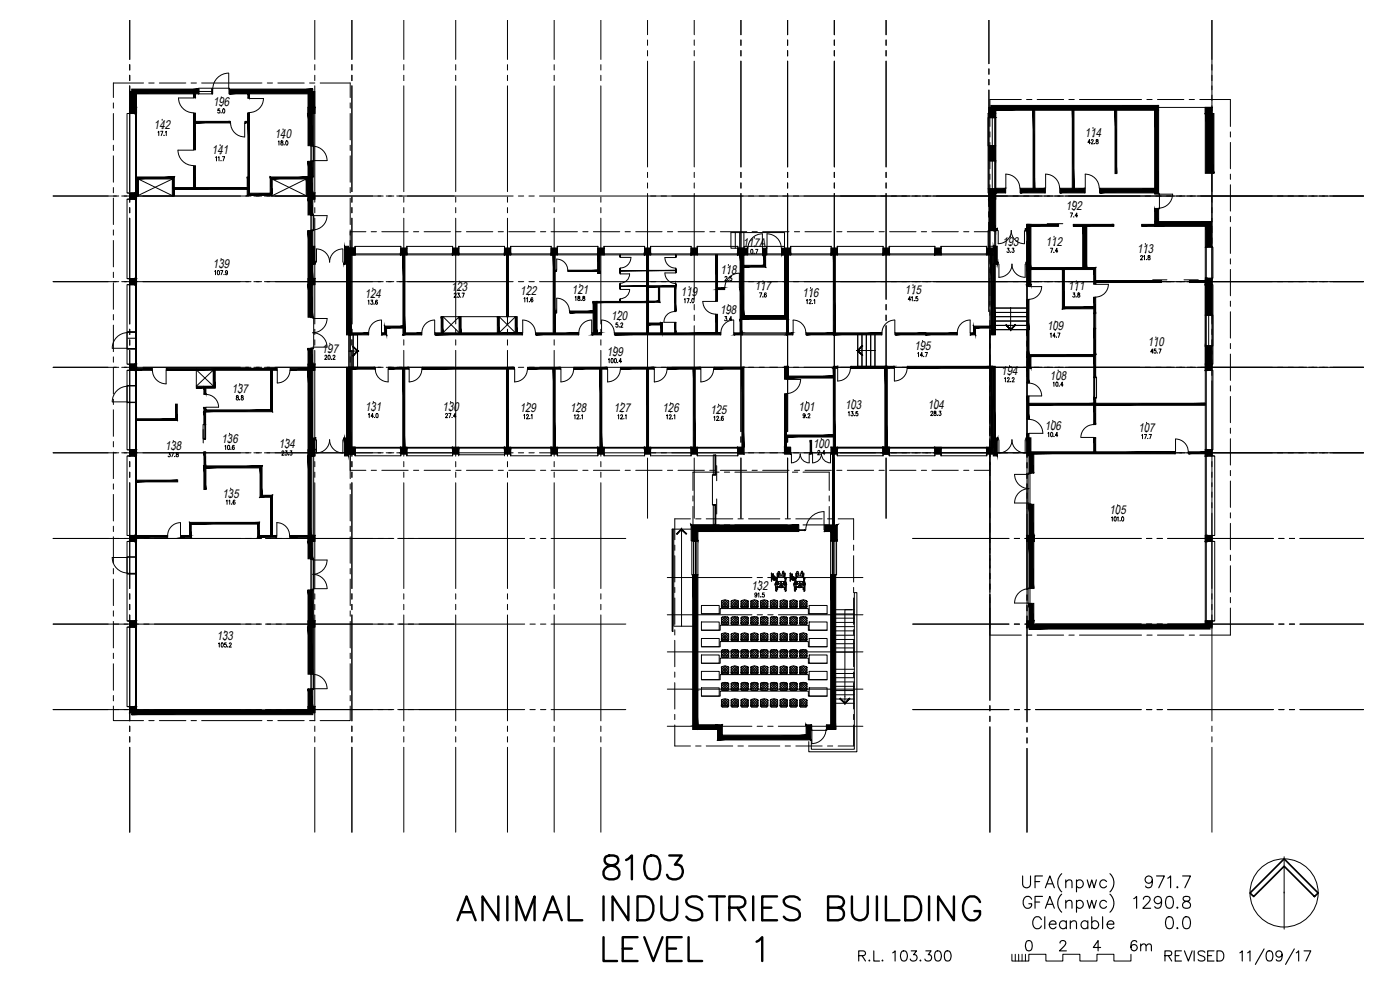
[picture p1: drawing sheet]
<svg xmlns="http://www.w3.org/2000/svg" width="420mm" height="297mm" viewBox="0 0 420 297" stroke-linecap="round" stroke-linejoin="round" font-family="sans-serif">
<defs><g id="words">
<g font-size="3.7">
<text x="64" y="31.9">196</text>
<text x="46.2" y="38.6">142</text>
<text x="82.5" y="41.5">140</text>
<text x="325.6" y="41.1">114</text>
<text x="63.6" y="46.2">141</text>
<text x="319.9" y="63.1">192</text>
<text x="223" y="74.1">117A</text>
<text x="300.8" y="73.7">193</text>
<text x="313.9" y="73.7">112</text>
<text x="341.3" y="75.9">113</text>
<text x="63.9" y="80.4">139</text>
<text x="216.2" y="82.2">118</text>
<text x="109.5" y="89.3">124</text>
<text x="135.4" y="87.2">123</text>
<text x="156.2" y="88.5">122</text>
<text x="171.6" y="88.1">121</text>
<text x="204.4" y="88.8">119</text>
<text x="226.5" y="87.1">117</text>
<text x="240.8" y="89.1">116</text>
<text x="271.6" y="88.2">115</text>
<text x="320.6" y="87.1">111</text>
<text x="216.1" y="94.2">198</text>
<text x="183.4" y="96.1">120</text>
<text x="314.2" y="99.2">109</text>
<text x="96.6" y="105.8">197</text>
<text x="182.1" y="106.8">199</text>
<text x="274.4" y="105">195</text>
<text x="344.5" y="103.9">110</text>
<text x="300.5" y="112.5">194</text>
<text x="315.1" y="113.9">108</text>
<text x="69.5" y="118">137</text>
<text x="109.6" y="123.3">131</text>
<text x="132.8" y="123.3">130</text>
<text x="156" y="123.6">129</text>
<text x="171.1" y="123.7">128</text>
<text x="184.2" y="123.7">127</text>
<text x="198.8" y="123.7">126</text>
<text x="213.2" y="124.1">125</text>
<text x="239.6" y="123.3">101</text>
<text x="253.6" y="122.7">103</text>
<text x="278.4" y="122.6">104</text>
<text x="313.5" y="129">106</text>
<text x="341.7" y="129.6">107</text>
<text x="49.6" y="135">138</text>
<text x="66.5" y="132.9">136</text>
<text x="83.7" y="134.5">134</text>
<text x="244" y="134.4">100</text>
<text x="66.8" y="149.3">135</text>
<text x="333" y="154.3">105</text>
<text x="225.5" y="177.1">132</text>
<text x="65.1" y="192.1">133</text>
</g>
</g></defs>
<g fill="none" stroke="#000" stroke-width=".3">
<path d="M38.9 6v11.8M38.9 19.4v1.6M94.5 6v11.8M94.5 19.4v1.6M105.6 6v11.8M105.6 19.4v1.6M121.2 6v11.8M121.2 19.4v1.6M136.8 6v11.8M136.8 19.4v1.6M152.3 6v11.8M152.3 19.4v1.6"/>
<path d="M166.3 6v11.8M166.3 19.4v1.6M180.3 6v11.8M180.3 19.4v1.6M194.3 6v4.4M194.3 12v1.6M194.3 15.2v1.6M194.3 18.3v31.8M208.4 6v4.4M208.4 12v1.6M208.4 15.2v1.6M208.4 18.3v31.8"/>
<path d="M222.4 6v4.4M222.4 12v1.6M222.4 15.2v1.6M222.4 18.3v31.8M236.4 6v4.4M236.4 12v1.6M236.4 15.2v1.6M236.4 18.3v31.8M250.4 6v4.4M250.4 12v1.6M250.4 15.2v1.6M250.4 18.3v31.8"/>
<path d="M265.9 6v4.4M265.9 12v1.6M265.9 15.2v1.6M265.9 18.3v31.8M296.8 6v13.1M363.7 6v210.3M34 30.9v1.5M34 34.1v7.9M38.4 34.1h2.6M38.9 34.1h-.8v23.8h.8M38.9 22.6v1.6M38.9 25.8v31.7"/>
<path d="M40.4 34.2h.6M40.7 34.1v23.8M40.7 34.1h.3v23.8h-.3M43.1 24.9h-9.1v4.4M44.6 24.9h1.7M47.4 39.6l.3-.2v1.3M47.8 24.9h8M48.2 39.4h.7l-.5 1.3M48.7 38.6h.1M48.7 36.1h.1M49.6 39.6l.3-.2v1.3M53.6 29.4a4.5 4.5 0 0 0 4.4 4.4"/>
<path d="M53.6 29.4h4.5M57.3 24.9h1.7M58.1 34.1h.6M58.1 29.2h.6M58.1 33.9h.6M58.1 29.4h.6M59.6 27.9v.3h4.1v-.3M59.6 27.4h4.1M59.7 26.7v1.5M60.5 24.9h18.1M63.6 26.7v1.5M63.7 26.7v-.2h5.2v1.7"/>
<path d="M63.7 26.7v-.2h-4.1v1.7M63.7 26.7v1.5M65.9 32.7h-.5v.5a.38 .38 0 0 1 .5 0 .38 .38 0 0 1 0 .6 .38 .38 0 0 1-.6-.1M66.4 33.8v.1M66.4 31.9h.1M66.4 29.4h.1M67 32.7a.63 .63 0 0 1 .6 .5 .63 .63 0 0 1-.4 .7l-.4-.2zM68.6 21.9a4.8 4.8 0 0 0-4.7 4.8l-.1 1.5M68.7 22v4.7M68.7 26.7v1.5M69 36.4v.5M69.2 36.4v.5"/>
<path d="M69.2 36.9a4.2 4.2 0 0 0 4.2 4.2M73.4 36.9v4.2M73.5 36.4v.5M73.6 36.4v.5M74.4 29.4h.5M74.4 34h.5M74.4 33.8h.5M74.4 29.5h.5M74.9 29.6l4.2-.1a4.2 4.2 0 0 1-4.2 4.3M80.2 24.9h1.6M83.4 24.9h7.9M84.9 39h.1"/>
<path d="M92.9 24.9h1.6M93.3 34.1h.2v19h-.2zM93.3 34.2h.6M93.9 34.1h.2v19h-.2M94.5 22.6v1.6M94.5 25.8v31.7M96.1 24.9h9v4.4M105.1 30.9v1.5M105.1 34.1v7.9M105.6 22.6v1.6M105.6 25.8v31.7M121.2 22.6v1.6"/>
<path d="M121.2 25.8v31.7M136.8 22.6v1.6M136.8 25.8v31.7M152.3 22.6v1.6M152.3 25.8v31.7M166.3 22.6v1.6M166.3 25.8v31.7M180.3 22.6v1.6M180.3 25.8v31.7M296.8 34.1h-.3v23.8h.3M296.8 20.7v1.6M296.8 23.8v1.7"/>
<path d="M296.8 27v31.8M296.8 35.4h2M297.1 39.6v1.5M297.8 35.2v8.6M298.2 34.2h.6M298.6 34.1h.2v23.8h-.2zM298.6 35.2h.2v8.6h-.2M298.8 35.2h-2.3v8.6h2.3M306.5 29.9h-9.4v8M308.1 29.9h1.6M311.3 29.9h7.9M320.8 29.9h1.6"/>
<path d="M324 29.9h18.6M328 38.5h.1M344.2 29.9h1.6M347.4 29.9h7.9M347.7 32.2h14M356.9 29.9h1.6M360.1 29.9h9.2v8M369.3 39.6v1.5M15.9 58.8h19.7M34 43.6v1.5M34 46.8v7.9M34 56.3v1.5"/>
<path d="M34 59.5v7.9M36.5 58.8h2.3M38.4 59.7h2.6M38.4 57.9h2.6M38.9 59.7h-.8v23.9h.8M38.9 59.1v1.6M39.7 58.8h35.6M40.4 59.9h.6M40.4 57.8h.6M40.7 59.7v23.9M40.7 59.7h.3v23.9h-.3M41.5 53.7l10.5 5.1"/>
<path d="M49.2 40.6h.1M51.8 53.7l-10.7 5.1M53.4 45a4.6 4.6 0 0 0 4.6 4.7M53.5 45.1h4.6M58.1 44.8h.6M58.1 49.9h.6M58.1 45h.6M58.1 49.8h.6M64.7 47.3l.3-.3v1.3M65.5 47.3l.2-.3v1.3M66.1 46.2h.1M66.1 43.7h.1"/>
<path d="M66.3 48.1l.1 .1M66.7 47h.7l-.4 1.3M76.2 58.8h2.3M79.4 58.8h35.6M81.7 53.7l10.4 5.2M83.5 42.5l.2-.2v1.2M84.4 42.3l-.1 .3a.65 .65 0 0 1 .6 .9 .42 .42 0 0 1-.7-.3 .42 .42 0 0 1 .6-.5l.1-.4zM84.9 41.5h.1M85.3 43.4v.1M85.9 42.3a.59 .59 0 0 1 .5 .6 .59 .59 0 0 1-.5 .6l-.2-.5zM91.9 53.7l-10.4 5.1M93.3 43.7h.8v4.7h-.8"/>
<path d="M93.3 53h.6M93.3 43.8h.6M93.3 48.3h.6M93.9 43.9a4.3 4.3 0 0 1 4.3 4.3h-4.3M94.5 59.1v1.6M105.1 43.6v1.5M105.1 46.8v7.9M105.1 56.3v1.5M105.1 59.5v7.9M105.6 59.1v1.6M115.9 58.8h2.3M119.1 58.8h34.9"/>
<path d="M121.2 59.1v1.6M136.8 59.1v1.6M152.3 59.1v1.6M155.6 58.8h1.6M158.7 58.8h1.6M161.9 58.8h31.8M166.3 59.1v1.6M180.3 59.1v1.6M193.8 58.8h215.4M194.3 51.7v1.6M194.3 54.9v1.5M194.3 58.1v31.7"/>
<path d="M208.4 51.7v1.6M208.4 54.9v1.5M208.4 58.1v31.7M222.4 51.7v1.6M222.4 54.9v1.5M222.4 58.1v31.7M236.4 51.7v1.6M236.4 54.9v1.5M236.4 58.1v31.7M250.4 51.7v1.6M250.4 54.9v1.5M250.4 58.1v31.7"/>
<path d="M265.9 51.7v1.6M265.9 54.9v1.5M265.9 58.1v31.7M296.8 43.7h2M296.8 48.2h2M296.8 56.7h2M296.8 56.6h2M296.8 48.3h2M297.1 42.7v7.9M297.1 52.3v1.5M297.1 55.4v7.9M297.8 48.2v8.5"/>
<path d="M298.2 57.8h.6M298.6 48.2h.2v8.5h-.2M301.7 56.5v1.4M306.1 56.5a4.2 4.2 0 0 0-4.3-4.2v5.6M306.1 56.5v1.4M306.3 56.5v1.4M313.6 56.5v1.4M313.7 56.5v1.4M318 56.5a4.2 4.2 0 0 0-4.2-4.2v4.2M318.1 56.5v1.4M318.2 56.5v1.4M325.5 56.5v1.4"/>
<path d="M325.7 56.5v1.4M327.2 42.7h-.7l.5-.8v1.3M327.5 42.2l.2-.3 .4 .2-.6 1.1h.7M328 41.1h.1M328.5 43v.1M329 41.9v.3a.63 .63 0 0 1 .5 .9 .41 .41 0 0 1-.6-.3 .41 .41 0 0 1 .5-.5l.1-.4zM329.9 56.5a4.2 4.2 0 0 0-4.2-4.2v4.2M330 56.5v1.4M330.1 56.5v1.4M346.5 58.1h1.5v4.6h-1.5M346.5 58.2h1.2M347.7 58.3h4.2"/>
<path d="M351.9 58.2a4.2 4.2 0 0 1-4.2 4.3M369.3 42.7v7.9M369.3 52.3v1.5M369.3 55.4v7.9M34 69v1.5M34 72.2v7.9M38.9 62.3v1.6M38.9 65.5v31.7M66.4 77.9h.1M93.3 64.5h.2v4.7h-.2zM93.3 64.5h.8v4.7h-.8M93.3 64.6h.6"/>
<path d="M93.3 69.1h.6M93.9 64.7h4.3a4.3 4.3 0 0 1-4.3 4.3M94.5 62.3v1.6M94.5 65.5v31.7M95 74.7a4 4 0 0 1 3.9 3.9 4 4 0 0 1 4-3.9M95 74.7v4M102.9 74.7v4M105.1 69v11.1M105.1 69.5h4.7M105.6 62.3v1.6M105.6 65.5v31.7M106.5 76.2v.3h13.8v-.3"/>
<path d="M106.5 74.2v-.3h13.8v.3M106.5 76.2h13.8M106.5 73.9v2.6M106.7 75.9v.6M111.4 69.5h1.6M114.6 69.5h7.9M120.1 75.9v.6M120.3 73.9v2.6M121.2 62.3v1.6M121.2 65.5v31.7M122.1 76.2v.3h13.7v-.3M122.1 74.2v-.3h13.7v.3"/>
<path d="M122.1 76.2h13.7M122.1 73.9v2.6M122.2 75.9v.6M124.1 69.5h1.6M127.3 69.5h7.9M135.7 75.9v.6M135.8 73.9v2.6M136.8 62.3v1.6M136.8 65.5v31.7M136.8 69.5h1.6M137.7 76.2v.3h13.7v-.3M137.7 74.2v-.3h13.7v.3"/>
<path d="M137.7 76.2h13.7M137.7 73.9v2.6M137.8 75.9v.6M140 69.5h7.9M149.5 69.5h1.6M151.3 75.9v.6M151.4 73.9v2.6M152.3 62.3v1.6M152.3 65.5v31.7M152.7 69.5h7.9M153.2 76.2v.3h12.2v-.3M153.2 74.2v-.3h12.2v.3"/>
<path d="M153.2 76.2h12.2M153.2 73.9v2.6M153.4 75.9v.6M162.2 69.5h1.6M165.3 75.9v.6M165.4 69.5h7.9M165.4 73.9v2.6M166.3 62.3v1.6M166.3 65.5v31.7M167.2 76.2v.3h12.2v-.3M167.2 74.2v-.3h12.2v.3M167.2 76.2h12.2"/>
<path d="M167.2 73.9v2.6M167.4 75.9v.6M174.9 69.5h1.6M178.1 69.5h7.9M179.3 75.9v.6M179.4 73.9v2.6M180.3 62.3v1.6M180.3 65.5v31.7M181.3 76.2v.3h12.1v-.3M181.3 74.2v-.3h12.1v.3M181.3 76.2h12.1M181.3 73.9v2.6"/>
<path d="M181.4 75.9v.6M186.1 77.2h3.2a3.3 3.3 0 0 1-3.2 3.2M187.6 69.5h1.6M190.8 69.5h7.9M193.3 75.9v.6M193.4 73.9v2.6M195.2 76.2v.3h12.2v-.3M195.2 74.2v-.3h12.2v.3M195.2 76.2h12.2M195.2 73.9v2.6M195.4 75.9v.6M200.3 69.5h1.6"/>
<path d="M202.9 77.3h-3.3a3.1 3.1 0 0 0 3.1 3.1M203.5 69.5h7.9M207.3 75.9v.6M207.4 73.9v2.6M209.2 76.2v.3h12.2v-.3M209.2 74.2v-.3h12.2v.3M209.2 76.2h12.2M209.2 73.9v2.6M209.4 75.9v.6M213 69.5h1.6M216.2 69.5h7.9M218.6 79.6h.1"/>
<path d="M220.7 69.8v4.7M221.3 75.9v.6M221.4 73.9v2.6M222 69.8v4.7M223.3 69.8v4.7h-3.9v-4.7h16v4.7M223.3 76.2v.3h12.1v-.3M223.3 74.2v-.3h12.1v.3M223.3 76.2h12.1M223.4 75.9v.6M224.3 74.5v2M224.4 74.5v2M224.5 74.5a4.3 4.3 0 0 1 4.3-4.3v4.3"/>
<path d="M225.5 74.9a.62 .62 0 0 1 .6 .4 .62 .62 0 0 1-.3 .7l-.2 .1-.3-.3zM225.7 69.5h1.6M226.3 76h.1M226.4 74.1h.1M226.4 71.5h.1M226.8 74.8h.6l-.5 1.3M228.8 74.5v2M228.9 69.5h7.9M229 74.5v2M230 74.5v2M234.5 74.5a4.3 4.3 0 0 0-4.3-4.3v6.3M234.6 74.5v2"/>
<path d="M234.7 74.5v2M235.3 75.9v.6M237.3 76.2v.3h12.2v-.3M237.3 74.2v-.3h12.2v.3M237.3 76.2h12.2M237.3 73.9v2.6M237.4 75.9v.6M238.4 69.5h1.6M241.6 69.5h7.9M249.3 75.9v.6M249.5 73.9v2.6M251.1 69.5h1.6"/>
<path d="M251.3 76.2v.3h13.7v-.3M251.3 74.2v-.3h13.7v.3M251.3 73.9v2.6M251.3 76.2h13.7M251.4 75.9v.6M254.3 69.5h7.9M263.8 69.5h1.6M264.9 75.9v.6M265 73.9v2.6M266.9 76.2v.3h13.7v-.3M266.9 74.2v-.3h13.7v.3M266.9 73.9v2.6"/>
<path d="M266.9 76.2h13.7M267 75.9v.6M267 69.5h7.9M276.5 69.5h1.6M279.7 69.5h7.9M280.4 75.9v.6M280.6 73.9v2.6M282.4 76.2v.3h13.7v-.3M282.4 74.2v-.3h13.7v.3M282.4 73.9v2.6M282.4 76.2h13.7M282.5 75.9v.6"/>
<path d="M289.2 69.5h1.6M292.4 69.5h4.7M296 75.9v.6M296.1 73.9v2.6M296.8 60.4v1.5M296.8 63.6v1.5M296.8 66.7v26.8M297.1 65v1.5M297.1 68.1v11.1M298.2 73.8h.6M298.2 69.4h.6M298.6 69.2h.2v4.7h-.2z"/>
<path d="M298.8 69.2h-2.3v4.7h2.3M299.2 68.6v.6M299.4 68.6v.6M299.5 78.7v.6M299.6 69.2v3.9a3.9 3.9 0 0 0 3.9-3.9 4 4 0 0 0 3.9 3.9l.1-3.9M299.6 78.7v.6M299.8 79.3v3.9M302.3 74.5h.5l-.3 .5a.37 .37 0 0 1 .4 .6 .37 .37 0 0 1-.7-.1M303.2 75.6l.1 .1M303.3 73.7h.1M303.3 71.2h.1M303.8 74.5h.5l-.3 .5a.37 .37 0 0 1 .3 .5 .37 .37 0 0 1-.6 .1v-.1"/>
<path d="M307.7 68.6v.6M307.7 79.3v3.9M307.8 68.6v.6M307.9 78.7v.6M308 78.7v.6M308.2 72.4v144.2M314.3 67.1h4.7M315.2 74.5h.7l-.4 1.3M316.3 75.7h.1M316.3 73.7h.1M316.3 71.2h.1M317.4 75.3h-.7l.5-.8v1.3"/>
<path d="M317.6 67.3v.6M317.7 67.3v.6M321.2 63.9h.7l-.5 1.3M322.1 67.3v.6M322.2 65l.1 .1M322.2 67.3v.6M322.3 63.1h.1M322.3 60.6h.1M323.4 64.7h-.7l.5-.8v1.3M334.2 67.3v.6M334.3 67.3v.6M342.3 77l.2-.3 .4 .2-.6 1h.6"/>
<path d="M342.6 67.3v.6M342.8 67.3v.6M343.2 76.9l.3-.2v1.2M343.7 75.9h.1M343.7 73.3h.1M344.1 77.8v.1M344.6 76.7l-.1 .3a.65 .65 0 0 1 .6 .9 .42 .42 0 0 1-.6-.3 .42 .42 0 0 1 .5-.5l.1-.4zM346.5 62.5h1.2M361.7 74.1h.3v9.4h-.3zM361.7 74.1h2.3v9.4h-2.3M361.7 74.3h.6M369.3 65v1.5"/>
<path d="M369.3 68.1v7.9M369.3 77.7v1.5M15.9 84.5h19.7M34 81.7v1.6M34 84.9v7.9M34 94.4v1.6M34 97.6v7.9M36.5 84.5h2.3M38.4 99.8a4.7 4.7 0 0 0-4.7 4.7M38.4 85.4h2.6M38.4 83.6h2.6M38.4 99.7h2.6"/>
<path d="M38.9 85.4h-.8v23.9h.8M38.9 98.8v1.6M39.7 84.5h35.6M40.4 85.6h.6M40.4 83.5h.6M40.7 85.4v23.9M40.7 85.4h.3v23.9h-.3M41 99.6h-2.9v5.1h2.9M64.4 81.4l.3-.2v1.2M65.3 81.3a.57 .57 0 0 1 .6 .5 .57 .57 0 0 1-.6 .6zM66.2 81.2h.7l-.5 1.2M66.4 80.4h.1"/>
<path d="M67.2 82.4h.1M68.3 81.6l-.2 .3a.37 .37 0 0 1-.5-.3 .37 .37 0 0 1 .5-.3l.1 .9-.2 .2-.3-.1M76.2 84.5h2.3M79.4 84.5h35.6M93.3 95.2h.8v9.3h-.8M93.3 95.3h.6M93.9 95.6h4.3M94.5 98.8v1.6M98.2 95.5a4.3 4.3 0 0 1-4.3 4.3 4.3 4.3 0 0 1 4.3 4.3l-4.3 .1M105.1 96.2v18.3M105.1 80.3v3M105.1 83.5v9.3"/>
<path d="M105.1 93v3M105.1 97.6v7.9M105.6 98.8v1.6M110.5 90.3l.2-.2v1.2M110.5 99.9v.6M111.3 90.1h.6l-.3 .4a.37 .37 0 0 1 .3 .6 .37 .37 0 0 1-.7 0M111.9 89.3h.1M111.9 86.7h.1M112.3 91.2h.1M113.3 90.2l-.2-.1a.61 .61 0 0 0-.4 .6 .61 .61 0 0 0 .5 .5v-.6l-.2-.1-.3 .4M114.5 99.9v-3.9a3.9 3.9 0 0 0-3.9 4.5M114.5 99.9v.6"/>
<path d="M114.7 99.9v.6M115.9 84.5h2.3M119.1 84.5h34.9M121.2 98.8v1.6M126.5 99.9v.6M130.4 96a3.9 3.9 0 0 0-3.8 4.5M130.5 96.1v4.4M130.6 99.9v.6M132.7 95h22.2M133 95.1l4.8 4.7M136.3 88.2a.31 .31 0 0 1 .4-.2 .31 .31 0 0 1 .1 .4l-.5 .8h.6M136.8 98.8v1.6"/>
<path d="M137.3 87.9h.6l-.3 .5a.37 .37 0 0 1 .3 .6 .37 .37 0 0 1-.7 0M137.8 95.1l-4.8 4.7M137.8 87.2h.1M137.8 84.6h.1M138.2 89.1h.1M138.7 87.9h.6l-.4 1.3M149.8 95.1l4.8 4.7M152.3 98.8v1.6M154.7 95.1l-4.9 4.7M155.6 84.5h1.6M156.7 99.9v.6M156.8 99.9v.6"/>
<path d="M156.9 99.9v-3.9a4 4 0 0 1 3.8 4.5M157.3 89.5l.2-.2v1.3M158.1 89.5l.2-.2v1.3M158.6 88.5h.1M158.6 86h.1M158.7 84.5h1.6M158.9 90.5h.1M159.9 89.5l-.2-.2a.63 .63 0 0 0-.4 .6 .63 .63 0 0 0 .5 .6l.2-.3-.2-.4h-.3l-.2 .4M160.9 99.9v.6M161.9 84.5h31.8M166.3 98.8v1.6M166.9 81.1v.4"/>
<path d="M166.9 93.3v.6M167 81.1v.4M167.1 89.5a3.8 3.8 0 0 1 3.8 3.8M167.1 89.5v4.4M170.4 81.1a3.3 3.3 0 0 0-3.3-3.4v3.4M170.4 81.1v.4M170.5 81.1v.4M170.9 93.3v.6M171.1 93.3v.6M172.6 89.1l.2-.2v1.3M173.5 89l-.1 .2a.63 .63 0 0 1 .6 .9 .41 .41 0 0 1-.7-.3 .41 .41 0 0 1 .6-.4l.1-.4zM173.6 99.9v.6"/>
<path d="M174.1 88.1h.1M174.1 85.6h.1M174.4 90.1h.1M174.9 89v.3a.44 .44 0 0 1 .6 .4 .44 .44 0 0 1-.4 .5 .46 .46 0 0 1-.2-.6 .46 .46 0 0 1 .5-.3v-.3zM177.6 96a3.9 3.9 0 0 0-3.9 4.5M177.6 96.1v4.4M177.7 99.9v.6M180.3 98.8v1.6M180.4 99.9v.6M184.3 99.9a3.8 3.8 0 0 0-3.8-3.9v4.5M184.4 99.9v.6M184.5 99.9v.6"/>
<path d="M185.4 96.9h-.5v.5a.38 .38 0 0 1 .5 0 .38 .38 0 0 1 0 .6 .38 .38 0 0 1-.6-.1M185.8 98.1h.1M185.9 96.1h.1M185.9 93.6h.1M186.1 86.8h2.9a2.9 2.9 0 0 1-2.9 2.9M186.1 82.2h2.9a2.82 2.82 0 0 1-2.9 2.8M186.3 97.2l.1-.2a.34 .34 0 0 1 .5 .1 .34 .34 0 0 1-.1 .5l-.5 .6h.6M193.8 84.5h215.4M194.3 91.4v1.6M194.3 94.5v1.7M194.3 97.7v31.8M202.4 93.5a3.1 3.1 0 0 0-3.1 3.2h3.5"/>
<path d="M202.5 93.4h.3M202.5 96.8h.3M202.5 93.5h.3M202.8 80.5h.1M202.9 81.9h-3.4a3.3 3.3 0 0 0 3.4 3.2M205.4 89.8l.2-.2v1.3M206.1 89.6h.7l-.4 1.3M206.8 88.8h.1M206.8 86.2h.1M207.2 90.7v.1M207.8 89.6a.57 .57 0 0 1 .5 .6 .57 .57 0 0 1-.5 .6l-.2-.5zM208.4 91.4v1.6"/>
<path d="M208.4 94.5v1.7M208.4 97.7v31.8M214.8 90.3h.5M214.8 94.4h.5M214.8 94.3h.5M215.3 90.4h-4.4a3.8 3.8 0 0 0 3.9 3.8M216.2 99.9v.6M217.4 86.3v.6M217.5 86.3v.6M217.5 95h.6l-.3 .5a.37 .37 0 0 1 .3 .5 .37 .37 0 0 1-.6 0M217.6 83.2a.31 .31 0 0 1 .4-.2 .31 .31 0 0 1 .1 .5l-.6 .7h.7M218.5 96.1v.1"/>
<path d="M218.6 84.1v.1M218.6 94.2h.1M218.6 91.7h.1M218.6 82.2h.1M219.6 82.9h-.5l-.1 .6a.38 .38 0 0 1 .6 0 .38 .38 0 0 1-.1 .6 .38 .38 0 0 1-.5-.1M219.7 95.8h-.8l.5-.8v1.2M220.2 99.9v-3.9a3.9 3.9 0 0 0-3.8 4.5M220.2 99.9v.6M220.4 99.9v.6M221.9 82a4.3 4.3 0 0 0-4.4 4.3M221.9 82v4.3M222 86.3v.6"/>
<path d="M222.1 86.3v.6M222.4 91.4v1.6M222.4 94.5v1.7M222.4 97.7v31.8M222.7 99.9h13.3v.2h-13.3zM222.7 99.9v.6M222.8 99.9v.6M227.9 87.9h.7l-.5 1.3M229 89h.1M229 87.1h.1M229 84.6h.1M230 88.1l-.2-.2a.64 .64 0 0 0-.5 .6 .64 .64 0 0 0 .6 .6 .36 .36 0 0 0 .1-.6 .36 .36 0 0 0-.6 .2"/>
<path d="M235.9 99.9v.6M236 99.9v.6M236.4 91.4v1.6M236.4 94.5v1.7M236.4 97.7v31.8M237.9 99.9v.6M241.8 99.9a3.8 3.8 0 0 0-3.8-3.9v4.5M241.9 99.9v.6M242 90.1l.3-.3v1.3M242 99.9v.6M242.9 90.1v-.2a.34 .34 0 0 1 .5 .1 .34 .34 0 0 1-.1 .5l-.5 .6h.7M243.3 89.1h.1"/>
<path d="M243.3 86.5h.1M243.8 91l.1 .1M244.2 90.1l.3-.3v1.3M250.4 91.4v1.6M250.4 94.5v1.7M250.4 97.7v31.8M264.6 99.9v.6M265.9 91.4v1.6M265.9 94.5v1.7M265.9 97.7v31.8M268.5 99.9v-3.9a3.9 3.9 0 0 0-3.8 4.5M268.6 99.9v.6"/>
<path d="M268.7 99.9v.6M273.3 89.8h-.7l.5-.8v1.3M273.5 89.3l.3-.3v1.3M274 88.2h.1M274 85.7h.1M274.4 90.1v.1M275.4 89h-.5v.5a.38 .38 0 0 1 .5 .1 .38 .38 0 0 1 0 .5 .38 .38 0 0 1-.6 0M287.2 99.9v.6M291.1 96a3.9 3.9 0 0 0-3.8 4.5M291.2 96.1v4.4M291.3 99.9v.6M297.1 96.2v18.3"/>
<path d="M297.1 80.3v11.6M297.1 93v117.1M298.4 97.6h9.8M298.4 96.3h9.8M298.4 95h9.8M298.4 93.7h9.8M299.8 83.2a4 4 0 0 0 3.9-4 3.9 3.9 0 0 0 3.9 4M303.3 92.3v6.6M308.2 86h4.4a3.9 3.9 0 0 1-4.4 3.8M308.2 92.4h-9.8v6.5h9.8M308.2 90h.6M308.2 85.8h.6"/>
<path d="M316.7 99.2h.1M316.7 96.6h.1M317.4 99.9h.7l-.4 1.3M322.1 87.9h.5l-.3 .5a.37 .37 0 0 1 .3 .5 .37 .37 0 0 1-.7 0M322.9 89l.1 .1M323 87.1h.1M323 84.6h.1M323.5 87.9v.4a.46 .46 0 0 1 .5 .3 .46 .46 0 0 1-.2 .6 .43 .43 0 0 1-.4-.5 .43 .43 0 0 1 .6-.4v-.4zM328.2 85.3h4.4a3.8 3.8 0 0 1-3.8 3.8M328.2 94h.3v4.6h-.3zM328.2 89.3h.6M328.2 85.1h.6"/>
<path d="M328.2 89.2h.6M328.2 94.1h.6M328.2 98.5h.6M328.6 94h.2v4.6h-.2M345.9 84h4.3M348.5 84.2v.6M348.6 84.2v.6M355.3 84h4.3M356.9 84.2v.6M357.1 84.2v.6M361.7 85.4h.3v23.9h-.3zM361.7 94.5h2.3v9.4h-2.3"/>
<path d="M361.7 85.6h.6M361.7 83.3h.6M361.7 94.6h2M362 94.5h-.3v9.4h.3M362.7 94.5v9.4M363.7 85.4h.3v23.9h-.3M369.3 80.8v7.9M369.3 90.4v1.5M369.3 93.5v7.9M15.9 110.2h19.7M33.7 104.5h4.7M34 107.1v1.6"/>
<path d="M34 110.3v7.9M34 119.8v1.6M36.5 110.2h2.3M38.4 115.9a4.7 4.7 0 0 0-4.7 4.7h4.7M38.4 111.1h2.6M38.4 109.3h2.6M38.4 104.6h2.6M38.4 101.5h2.6M38.4 115.8h2.6M38.9 111.1h-.8v23.9h.8M38.9 102v1.6M38.9 105.1v31.8"/>
<path d="M39.7 110.2h35.6M40.4 111.2h.6M40.4 109.1h.6M40.7 111.1v23.9M40.7 111.1h.3v23.9h-.3M41 115.7h-2.9v5.1h2.9M45.6 110.5v.6M45.7 110.5v.6M45.7 111.1a4.1 4.1 0 0 0 4.1 4.1l.1-4.1M49.9 110.5v.6M50 110.5v.6M58.9 110.7v5.2l5.2-4.9"/>
<path d="M58.9 111l5.2 4.9M61.2 118.2h.6M61.2 118.3h.6M61.8 118.3a3.8 3.8 0 0 1 3.8 3.9M71 118.8l-.1 .3a.63 .63 0 0 1 .6 .8l-.2 .1a.41 .41 0 0 1-.4-.4 .41 .41 0 0 1 .5-.4l.1-.4zM71.9 119.9h.1M72 118h.1M72 115.4h.1M72.5 118.8l-.1 .3a.64 .64 0 0 1 .5 .8l-.1 .1a.41 .41 0 0 1-.5-.4 .41 .41 0 0 1 .5-.4l.1-.4zM76.2 110.2h2.3M79.4 110.2h35.6M83 110.5v.6"/>
<path d="M83.2 110.5v4.4a3.8 3.8 0 0 0 3.8-3.8M87.1 110.5v.6M87.2 110.5v.6M93.3 104.4h.6M94.5 102v1.6M94.5 105.1v31.8M97.5 106.9l.1-.2a.34 .34 0 0 1 .5 .1 .34 .34 0 0 1-.2 .4l-.5 .6h.8M98.6 106.7l.1-.1a.63 .63 0 0 1 .4 .6 .63 .63 0 0 1-.5 .6l-.2-.5zM99 105.8h.1M99 103.3h.1M99.5 107.8h.1M99.9 106.9a.31 .31 0 0 1 .5-.3 .31 .31 0 0 1 .1 .5l-.6 .7h.7"/>
<path d="M104.7 100.5h2.6v9.7h-2.6zM104.7 100.5v9.7M104.7 105.3h2.6M105.1 107.1v1.6M105.1 110.3v7.9M105.1 119.3v11.6M105.6 102v1.6M105.6 105.1v31.8M106 100.5v9.7M112.5 110.2v.6M112.6 110.2a3.9 3.9 0 0 0 3.9 4.4M115.9 110.2h2.3"/>
<path d="M116.5 110.2v4.4M116.7 110.2v.6M119.1 110.2h34.9M121.2 102v1.6M121.2 105.1v31.8M122.6 110.2v.6M122.8 110.2v.6M122.8 110.8v3.8M126.6 110.7a3.8 3.8 0 0 1-3.8 3.9M126.6 110.2v.6M126.8 110.2v.6M136.8 102v1.6"/>
<path d="M136.8 105.1v31.8M152.3 102v1.6M152.3 105.1v31.8M154.3 110.2v.6M154.4 110.2v.6M154.5 110.8v3.8M155.6 110.2h1.6M158.3 110.7a3.8 3.8 0 0 1-3.9 3.9M158.3 110.2v.6M158.4 110.2v.6M158.7 110.2h1.6M161.9 110.2h31.8"/>
<path d="M166.3 102v1.6M166.3 105.1v31.8M168.2 110.2v.6M168.3 110.2v.6M168.3 110.8v3.8M172.2 110.2a4 4 0 0 1-3.9 4.4M172.3 110.2v.6M180.3 102v1.6M180.3 105.1v31.8M182.2 110.2v.6M182.3 110.2v.6M182.4 110.8v3.8"/>
<path d="M182.6 107.8l.2-.2v1.3M183.5 107.7l.2-.1a.72 .72 0 0 1 0 1.3l-.3-.3zM184.5 107.7l.1-.1a.72 .72 0 0 1 0 1.3l-.2-.3zM184.6 106.8h.1M184.6 104.3h.1M185.4 108.7v.1M186.2 110.7a3.8 3.8 0 0 1-3.9 3.9M186.2 110.2v.6M186.3 110.2v.6M186.5 108.4h-.7l.5-.8v1.3M193.8 110.2h215.4M196.2 110.2v.6"/>
<path d="M196.3 110.2l.1 4.4M200.2 110.7a3.8 3.8 0 0 1-3.9 3.9M200.2 110.2v.6M200.3 110.2v.6M210.2 110.2v.6M210.3 110.2v4.4M214.2 110.7a3.8 3.8 0 0 1-3.9 3.9M214.2 110.2v.6M214.4 110.2v.6M222.7 100.2v.3h13.3v-.3M235.4 118.3h.6M235.4 113.6h.6"/>
<path d="M235.4 118.2h.6M235.4 113.8h.6M235.4 118.4h.6M235.7 118.3h-.3v12.2h.3M235.7 118.3v12.2M235.8 118.3h.2v12.2h-.2M236 113.8h4.3M240.3 113.8a4.3 4.3 0 0 1-4.3 4.3M251.3 109.9v.6M251.4 109.9v4.4a3.8 3.8 0 0 0 3.8-3.8M255.3 109.9v.6M255.4 109.9v.6"/>
<path d="M257.4 100.5v9.4M257.4 105.2h5.3M258.7 100.5v9.4M260 100.5v9.4M261.3 100.5v9.4M262.6 100.5v9.4M268.3 109.9v.6M268.4 109.9v.6M268.4 110.5v3.8M272.2 110.5a3.8 3.8 0 0 1-3.8 3.8M272.3 109.9v.6M272.4 109.9v.6"/>
<path d="M275.4 106l.3-.2v1.2M276.9 105h.1M276.9 102.5h.1M276.9 106.6h-.7l.5-.8v1.2M277.2 106.9l.1 .1M277.7 105.8h.6l-.4 1.2M301.5 113.6l.2-.3v1.3M302.3 113.6l.4-.3 .2 .4-.7 .9h.8M303 112.5h.1M303 110h.1M303.3 114.4v.1M303.8 113.6a.3 .3 0 0 1 .4-.3 .3 .3 0 0 1 .1 .5l-.6 .8h.7"/>
<path d="M308.2 114.9a3.9 3.9 0 0 1 4.4 3.9h-4.4M308.2 114.8h.6M308.2 118.9h.6M315.2 100.2l.3-.3v1.3M316.1 114.9l.2-.2v1.2M316.7 100.8h-.7l.5-.9v1.3M317 114.7a.62 .62 0 0 1 .6 .4 .62 .62 0 0 1-.2 .7l-.3 .1-.2-.2zM317 101.1h.1M317.6 113.9h.1M317.6 111.3h.1M317.9 115.8h.1M319.1 115.5h-.8l.5-.8v1.2"/>
<path d="M328.2 113.2h.3v6.2h-.3zM328.2 113.2h.9v6.2h-.9M328.2 119.3h.6M328.2 113.3h.6M346.1 105.6h-.8l.5-.9v1.3M346.9 103.9h.1M346.9 101.4h.1M346.9 104.7h-.5v.6a.38 .38 0 0 1 .5 0 .38 .38 0 0 1 0 .5 .38 .38 0 0 1-.6 0M347.3 105.9h.1M347.8 104.7h.7l-.5 1.3M361.7 111.1h2.3v23.9h-2.3M361.7 111.1h.3v23.9h-.3z"/>
<path d="M361.7 111.2h.6M361.7 109.1h.6M361.7 103.7h2M369.3 103.1v1.5M369.3 106.2v7.9M369.3 115.8v1.5M369.3 118.9v7.9M15.9 135.9h19.7M34 123v7.9M34 132.5v1.6M34 135.7v7.9M36.5 135.9h2.3"/>
<path d="M38.4 136.8h2.6M38.4 135h2.6M38.4 120.7h2.6M38.9 136.8h-.8v23.9h.8M38.9 138.5v1.6M39.7 135.9h35.6M40.4 136.9h.6M40.4 134.8h.6M40.7 136.8v23.9M40.7 136.8h.3v23.9h-.3M50.5 135.8h.6l-.3 .5a.37 .37 0 0 1 .3 .6 .37 .37 0 0 1-.7-.1M51.4 135.8h.7l-.5 1.2"/>
<path d="M52 135h.1M52 132.5h.1M52.4 136.9l.1 .1M53 135.9v.3a.47 .47 0 0 1 .5 .3 .47 .47 0 0 1-.2 .5 .4 .4 0 0 1-.5-.4 .4 .4 0 0 1 .6-.3l.1-.4zM61 128.9v4M61.2 122.4h.6M61.2 135.7h.5M61.2 135.6h.5M61.2 131.8h.5M61.2 127.5h.5M61.2 131.5h.5M61.5 127.4h.2v4.3h-.2z"/>
<path d="M61.7 127.4h-.8v4.3h.8M65.6 122.2h-4.4M67.5 133.9l.2-.3v1.3M68.4 133.7a.63 .63 0 0 1 .7 .5 .63 .63 0 0 1-.4 .7l-.4-.3zM68.9 132.9h.1M68.9 130.3h.1M69.3 134.8h.1M70.3 133.8v-.1a.6 .6 0 0 0-.6 .5 .6 .6 0 0 0 .5 .6v-.6l-.2-.1-.3 .4M76.2 135.9h2.3M79.4 135.9h35.6M84.6 135.6l.1-.2a.34 .34 0 0 1 .5 .1 .34 .34 0 0 1-.2 .4l-.4 .7h.6M85.6 135.3h.6l-.3 .5a.37 .37 0 0 1 .3 .5 .37 .37 0 0 1-.7 0"/>
<path d="M86.1 134.5h.1M86.1 132h.1M86.6 136.5h.1M87.1 135.3h.5l-.3 .5a.37 .37 0 0 1 .3 .5 .37 .37 0 0 1-.6 0M93.3 136.8h.2v23.9h-.2zM93.3 136.8h.8v23.9h-.8M93.3 136.9h.6M94.5 138.5v1.6M94.6 131.4v.6M94.8 131.4v.6M95 132v3.9a4 4 0 0 0 3.9-4 4 4 0 0 0 4 4v-3.9M103.1 131.4v.6"/>
<path d="M103.2 131.4v.6M105.1 132v11.6M105.6 138.5v1.6M106.5 134.2h13.8v.3h-13.8zM106.5 136.5v.3h13.8v-.3M106.5 134.2v2.6M106.7 134.2v.6M110.6 124.3l.2-.2v1.2M112 123.3h.1M112 120.7h.1M112.1 124.9h-.7l.4-.8v1.2M112.4 125.2v.1"/>
<path d="M113 124.1a.61 .61 0 0 1 .6 .5 .61 .61 0 0 1-.4 .7l-.4-.2zM115.9 135.9h2.3M119.1 135.9h34.9M120.1 134.2v.6M120.3 134.2v2.6M121.2 138.5v1.6M122.1 134.2h13.7v.3h-13.7zM122.1 136.5v.3h13.7v-.3M122.1 134.2v2.6M122.2 134.2v.6M133.7 124.3a.35 .35 0 0 1 .6-.2 .35 .35 0 0 1-.1 .6l-.5 .6h.7M134.6 124.1h.7l-.4 1.2"/>
<path d="M135.2 123.3h.1M135.2 120.7h.1M135.7 125.2v.1M135.7 134.2v.6M135.8 134.2v2.6M136.8 138.5v1.6M136.8 124.9h-.7l.5-.8v1.2M137.7 134.2h13.7v.3h-13.7zM137.7 136.2v.3h13.7v-.3M137.7 134.2v2.6M137.8 134.2v.6M151.3 134.2v.6"/>
<path d="M151.4 134.2v2.6M152.3 138.5v1.6M153.2 134.2h12.2v.3h-12.2zM153.2 136.5v.3h12.2v-.3M153.2 134.2v2.6M153.4 134.2v.6M155.6 135.9h1.6M157.2 124.6l.2-.3v1.4M158 124.7l.1-.3a.34 .34 0 0 1 .5 .1 .34 .34 0 0 1-.2 .5l-.4 .7h.7M158.4 123.6h.1M158.4 121h.1M158.7 135.9h1.6"/>
<path d="M159 125.5v.1M159.4 124.6l.3-.3v1.4M161.9 135.9h31.8M165.3 134.2v.6M165.4 134.2v2.6M166.3 138.5v1.6M167.2 134.2h12.2v.3h-12.2zM167.2 136.5v.3h12.2v-.3M167.2 134.2v2.6M167.4 134.2v.6M172.3 124.7l.3-.3v1.3M173.1 124.7l.2-.2a.34 .34 0 0 1 .4 .1 .34 .34 0 0 1-.1 .5l-.5 .6h.7"/>
<path d="M173.6 123.7h.1M173.6 121.1h.1M174.1 125.6v.1M174.6 124.7l.2-.3v1.3M179.3 134.2v.6M179.4 134.2v2.6M180.3 138.5v1.6M181.3 134.2h12.1v.3h-12.1zM181.3 136.5v.3h12.1v-.3M181.3 134.2v2.6M181.4 134.2v.6M185.4 124.7l.3-.3v1.3"/>
<path d="M186.3 124.7a.35 .35 0 0 1 .5-.2 .35 .35 0 0 1-.1 .6l-.5 .6h.7M186.7 123.7h.1M186.7 121.1h.1M187.2 125.6l.1 .1M187.7 124.7l.2-.3v1.3M193.3 134.2v.6M193.4 134.2v2.6M193.8 135.9h215.4M194.3 131.1v1.6M194.3 134.3v1.6M194.3 137.4v18.1M195.2 134.2h12.2v.3h-12.2z"/>
<path d="M195.2 136.5v.3h12.2v-.3M195.2 134.2v2.6M195.4 134.2v.6M200 124.7l.3-.3v1.3M200.9 124.7a.31 .31 0 0 1 .4-.3 .31 .31 0 0 1 .1 .5l-.6 .8h.7M201.3 123.7h.1M201.3 121.1h.1M201.8 125.6l.1 .1M202.3 124.7l.2-.3v1.3M207.3 134.2v.6M207.4 134.2v2.6M208.4 131.1v1.6"/>
<path d="M208.4 134.3v1.6M208.4 137.4v18.1M209.2 134.2h12.2v.3h-12.2zM209.2 136.5v.3h12.2v-.3M209.2 134.2v2.6M209.4 134.2v.6M214.2 125.2l.3-.3v1.3M214.3 136.5h-.2v5.9h.2M214.3 136.6h.5M214.6 136.5h.2v5.9h-.2zM215.1 125.2l.2-.3 .4 .3-.7 1h.7M215.1 139.7v4.5"/>
<path d="M215.7 124.1h.1M215.7 121.6h.1M216.1 126v.1M217.1 125.1l-.1-.2a.6 .6 0 0 0-.5 .6 .6 .6 0 0 0 .5 .6v-.7h-.2l-.3 .3M221.3 134.2v.6M221.4 134.2v2.6M222.4 131.1v1.6M222.4 134.3v1.6M222.4 137.4v18.1M235.4 130.5h.6M235.4 130.4h.6M236.4 131.1v1.6"/>
<path d="M236.4 134.3v1.6M236.4 137.4v18.1M237.3 135.8v.4M237.4 135.8v.4M237.5 136.2v2.7M241.6 124.5l-.3 .4a.36 .36 0 0 1-.3-.5 .36 .36 0 0 1 .6-.1v.8l-.3 .3-.3-.2M242 125.2v.1M242 123.3h.1M242 120.8h.1M242.5 124.4l.1-.2a.34 .34 0 0 1 .5 .1 .34 .34 0 0 1-.2 .5l-.5 .6h.7M242.9 136.2l-.1 2.7a2.69 2.69 0 0 1-2.7-2.7 2.61 2.61 0 0 1-2.6 2.7M243 135.8v.4"/>
<path d="M243.1 135.8v.4M243.7 135.8v.4M243.8 135.8v.4M243.9 136.2l-.1 2.7a2.69 2.69 0 0 0 2.7-2.7 2.69 2.69 0 0 0 2.7 2.7v-2.7M245.4 135.5l.2-.3a.34 .34 0 0 1 .4 .1 .34 .34 0 0 1-.1 .5l-.5 .7h.7M246.4 136.3l.1 .1M246.5 134.4h.1M246.5 131.8h.1M247.6 136h-.7l.4-.9v1.4M249.3 135.8v.4M249.5 135.8v.4M250.4 131.1v1.6"/>
<path d="M250.4 134.3v1.6M250.4 137.4v18.1M251.3 134.2h13.7v.3h-13.7zM251.3 136.5v.3h13.7v-.3M251.3 134.2v2.6M251.4 134.2v.6M254.6 123.8l.2-.3v1.3M255.5 123.5h.5l-.3 .5a.38 .38 0 0 1 .4 .6 .38 .38 0 0 1-.7-.1M256.1 122.7h.1M256.1 120.2h.1M256.4 124.6v.1M257.4 123.5h-.5v.5a.39 .39 0 0 1 .5 .1 .39 .39 0 0 1 0 .5 .39 .39 0 0 1-.6-.1"/>
<path d="M264.9 134.2v.6M265 134.2v2.6M265.9 131.1v1.6M265.9 134.3v1.6M265.9 137.4v18.1M266.9 134.2h13.7v.3h-13.7zM266.9 136.5v.3h13.7v-.3M266.9 134.2v2.6M267 134.2v.6M279.3 123.7a.35 .35 0 0 1 .6-.3 .35 .35 0 0 1-.1 .7l-.5 .6h.7M280.4 123.5l-.1 .2a.63 .63 0 0 1 .6 .9 .41 .41 0 0 1-.7-.3 .41 .41 0 0 1 .6-.4l.1-.4zM280.4 134.2v.6"/>
<path d="M280.6 134.2v2.6M280.9 122.6h.1M280.9 120.1h.1M281.3 124.6h.1M281.8 123.4h.6l-.3 .5a.37 .37 0 0 1 .3 .6 .37 .37 0 0 1-.6-.1M282.4 134.2h13.7v.3h-13.7zM282.4 136.5v.3h13.7v-.3M282.4 134.2v2.6M282.5 134.2v.6M296 134.2v.6M296.1 134.2v2.6M299.5 131.4v.6"/>
<path d="M299.6 131.4v.6M299.8 135.9a4 4 0 0 0 3.9-4 3.9 3.9 0 0 0 3.9 4M299.8 132v3.9M307.7 132v3.9M307.9 131.4v.6M308 131.4v.6M308.2 125.8a4.3 4.3 0 0 1 4.8 4.2M308.2 130.2h.6M308.2 125.7h.6M308.2 130.1h.6M308.8 130h4.2M314.5 130l.2-.3v1.3"/>
<path d="M315.4 129.8a.57 .57 0 0 1 .6 .6 .57 .57 0 0 1-.6 .6zM316 129h.1M316 126.4h.1M316.3 130.9h.1M317.4 130.6h-.7l.5-.9v1.3M328.2 127.3h.6M328.2 131.4h.6M328.2 131.3h.6M328.8 127.4a3.9 3.9 0 0 0-4.4 3.8h3.8M342.6 130.6l.3-.2v1.2M343.4 130.4h.7l-.5 1.2M344.1 129.6h.1"/>
<path d="M344.1 127h.1M344.5 131.5v.1M344.9 130.4h.7l-.5 1.2M352.6 135.6v.6M352.7 136.2l.1-4.5a4 4 0 0 1 3.8 4.5M356.8 135.6v.6M361.7 136.8h.3v23.9h-.3zM361.7 136.8h2.6M361.7 136.9h.6M361.7 134.8h.6M363.7 136.8h.9v23.9h-.9M369.3 128.5v1.5"/>
<path d="M369.3 131.6v7.9M34 145.2v1.6M34 148.4v7.9M34 157.9v1.6M38.9 141.7v1.5M38.9 144.8v31.8M67.9 150.3l.2-.3v1.3M68.7 150.3l.2-.3v1.3M69.2 149.3h.1M69.2 146.7h.1M69.5 151.2l.1 .1M70.5 150.2l-.2-.2a.64 .64 0 0 0-.4 .7 .64 .64 0 0 0 .5 .6 .35 .35 0 0 0 .1-.6 .35 .35 0 0 0-.5 0v.2"/>
<path d="M94.5 141.7v1.5M94.5 144.8v31.8M105.1 145.2v1.6M105.1 148.4v7.9M105.1 157.9v1.6M105.1 141.1h4.7M105.6 141.7v1.5M105.6 144.8v31.8M111.4 141.1h1.6M114.6 141.1h7.9M121.2 141.7v1.5M121.2 144.8v31.8"/>
<path d="M124.1 141.1h1.6M127.3 141.1h7.9M136.8 141.7v1.5M136.8 144.8v31.8M136.8 141.1h1.6M140 141.1h7.9M149.5 141.1h1.6M152.3 141.7v1.5M152.3 144.8v31.8M152.7 141.1h7.9M162.2 141.1h1.6M165.4 141.1h7.9"/>
<path d="M166.3 141.7v1.5M166.3 144.8v31.8M174.9 141.1h1.6M178.1 141.1h7.9M180.3 141.7v1.5M180.3 144.8v31.8M187.6 141.1h1.6M190.8 141.1h7.9M200.3 141.1h1.6M201.7 158.8h.3v30.6h-.3zM201.7 158.8h5.6M202.2 158.8v29.1h5.8"/>
<path d="M203.5 141.1h7.9M204.5 158.8v29.1M207.2 155.7h-4.7v6.2M208 148.8v1.5M208 151.9v5.6h7.8M208.8 155.7h1.6M211.9 155.7h8M213 141.1h1.6M214.1 142.6h.7M214.1 151.4h.7M214.3 151.5h-.2v6h.2M214.3 142.3h.5"/>
<path d="M214.3 151.7h.5M214.3 157.3h.5M214.6 151.5h.2v6h-.2zM214.8 142.4h-1v9.1h1M215.1 149.7v4.5M215.8 141.7h-7.8v5.5M216.2 141.1h7.9M217.4 141.7h1.6M217.4 157.5h1.6M220.5 141.7h15.7M220.5 157.5h15.7M221.5 155.7h1.6"/>
<path d="M224.6 155.7h9.4M225.7 141.1h1.6M228.9 141.1h7.9M235.7 155.7h1.5M237.8 141.7h1.6M237.8 157.5h1.6M238.4 141.1h1.6M238.8 155.7h7.9M239.8 158.9v.2h1.7v-.2M239.8 159.3v-.3h1.7v.3M239.8 159v.1M239.8 159.1h1.7"/>
<path d="M239.9 159v.1M241 141.7h7.9v5.5M241.4 159v.1M241.5 159v.1M241.6 141.1h7.9M241.6 159v.2M241.8 159v.2M241.8 159a5.4 5.4 0 0 1 5.5-5.5v5.5M247.4 159v.2M247.6 159v.2M248.4 155.7h1.5M248.9 148.8v1.5"/>
<path d="M248.9 151.9v5.6h-7.9M251.1 141.1h1.6M251.5 155.7h4.7v6.2M254.3 141.1h7.9M263.8 141.1h1.6M267 141.1h7.9M276.5 141.1h1.6M279.7 141.1h7.9M289.2 141.1h1.6M292.4 141.1h4.7M304.5 150.9h4.3M308.8 142.3h-4.3a4.3 4.3 0 0 0 4.3 4.3 4.3 4.3 0 0 0-4.3 4.3"/>
<path d="M308.8 151.2h.6M308.8 142.1h.6M309.1 142v18.7M309.4 142h-.8v9.3h.8M333.6 155.3l.2-.2v1.3M334.5 155.1a.62 .62 0 0 1 .6 .4 .62 .62 0 0 1-.2 .8 .61 .61 0 0 1-.7-.4 .61 .61 0 0 1 .3-.8zM335.3 155.3l.3-.2v1.3M335.4 154.3h.1M335.4 151.7h.1M336.2 156.2v.1M336.7 155.1a.62 .62 0 0 1 .7 .4 .62 .62 0 0 1-.3 .8 .61 .61 0 0 1-.6-.4 .61 .61 0 0 1 .2-.8zM369.3 141.2v1.5"/>
<path d="M369.3 144.3v7.9M369.3 153.9v1.5M369.3 157v7.9M15.9 161.6h22.9M34 161.1v7.9M34 170.6v1.6M34 173.8v7.9M38.4 167.3h-4.7a4.7 4.7 0 0 0 4.7 4.6M38.4 162.4h2.6M38.4 160.7h2.6M38.4 172h2.6M38.4 167.2h2.6"/>
<path d="M38.9 162.4h-.8v23.9h.8M38.9 178.2v1.6M40 161.6h38.5M40.4 162.6h.6M40.4 160.5h.6M40.7 162.4v23.9M40.7 162.4h.3v23.9h-.3M41 167.1h-2.9v5.1h2.9M50.2 160.7v.5M54.2 160.7v-3.9a3.9 3.9 0 0 0-3.9 4.4M54.2 160.7v.5M54.3 160.7v.5"/>
<path d="M79.7 161.6h38.5M82.9 160.7v.5M86.9 160.6a3.8 3.8 0 0 0-3.8-3.8l-.1 4.4M86.9 160.7v.5M87.1 160.7v.5M93.3 167.7h.2v18.6h-.2zM93.3 160.5h.6M93.3 167.8h.6M93.3 167.7h.6M93.3 176.9h.6M93.9 167.7h.2v18.6h-.2M93.9 167.7h.2v9.3h-.8"/>
<path d="M93.9 168h4.3M94.5 178.2v1.6M98.2 168a4.3 4.3 0 0 1-4.3 4.3 4.3 4.3 0 0 1 4.3 4.3h-4.3M105.1 161.1v7.9M105.1 170.6v1.6M105.1 173.8v7.9M105.6 178.2v1.6M119.4 161.6h38.1M121.2 178.2v1.6M136.8 178.2v1.6M152.3 178.2v1.6M159 161.6h1.6"/>
<path d="M162.2 161.6h1.6M165.4 161.6h22.4M166.3 178.2v1.6M180.3 178.2v1.6M200.3 173.3h25.4M202.5 163.5v1.6M202.5 166.7v7.9M202.5 176.2v1.6M202.5 179.4v7.9M207.9 162.4h1.6M207.9 172.4h1.6M208.4 173.5h-.3v10.7h.3"/>
<path d="M208.4 162.4h-.3v10.6h.3M208.4 173.7h.5M208.4 172.9h.5M208.4 162.5h.5M208.7 173.5h.2v10.7h-.2zM208.7 162.4h.2v10.6h-.2zM208.7 162.2v10.3M209.2 162.2h.3v10.3h-.3M209.5 162.2h-1.9v10.3h1.9M227.1 178.3a.35 .35 0 0 1-.4 .3 .35 .35 0 0 1-.2-.4 .35 .35 0 0 1 .4-.3 .76 .76 0 0 1-.1 1.3l-.2-.2M227.2 173.3h1.6M227.5 178.1l.2-.2v1.3"/>
<path d="M228 177.1h.1M228 174.6h.1M228.3 179l.1 .1M229.3 177.9h-.5v.5a.37 .37 0 0 1 .5 .1 .37 .37 0 0 1 0 .5 .37 .37 0 0 1-.5-.1M230.4 173.3h1.6M231.5 172v2.3M231.6 172v2.3M231.6 172.3h.1M231.6 173.8h.1M231.6 173.7v.1M231.6 172.3l.2 .1M231.8 172.4l-.2 1.4"/>
<path d="M231.8 172.4h.1M231.8 172.6h.1M231.8 172.4v.2M231.9 172.6h.1M231.9 172.5h.1M231.9 172.4h.1M231.9 172.6h.3M232 172.9h.1M232 172.5l-.2 .1M232 172.6h.1M232 172.5l.1 .1M232 172.5h.1"/>
<path d="M232.1 172.9h.1M232.1 172.7h.1M232.1 172.4v.2M232.1 172.4h.1M232.1 172.4h-.2v.5M232.1 174h.2M232.1 172.8h.1M232.1 172.8l.1-.2v.3M232.1 172.6v.1M232.1 172.6h.1M232.1 173.2l.3 .3M232.2 172.9h-.3a.69 .69 0 0 0 .1 .7 .69 .69 0 0 0 .7 .3v-.3l-.3-.2"/>
<path d="M232.2 172.6v.6M232.2 172.6h.1M232.3 173.1h.3M232.3 174h.3M232.3 173l-.2 1M232.4 173.6l-.1 .2 .2-.1M232.6 173v.2a.47 .47 0 0 0-.4 .3 .47 .47 0 0 0 .1 .5h.3l.4-.5M232.6 173.2h.7M232.6 175.5l.2 .6 1.2-.1M232.6 175.1l.2-.2 .1 .5M232.7 175l-.1 .5M232.8 173.3v.1"/>
<path d="M232.8 174h-.2M232.8 173.3l-.3 .3M232.8 174.6v.3M232.8 176.2v1.1M232.8 173.9v.1M232.8 177.2h.1M232.8 174.6h.1M232.8 173.5l.1 .4M232.9 173.4l-.3 .4M232.9 175.4l.5 .1M232.9 175.4l-.3 .1M232.9 177.3h.2"/>
<path d="M232.9 173.7l.1 .5 .1-.5M232.9 173.5h.1M232.9 176.2v1.1M233 173.5h-.1M233 173.5h.1M233.1 173.5h.1M233.1 174.4l-.2 1M233.1 174.5v1M233.1 176.1v1.2M233.2 172.5l.1 .7M233.2 173.5h.1M233.2 174.3v1.1"/>
<path d="M233.2 176.4h.2M233.2 172.1h.2v.4M233.3 176l-.1 .9 .2-.5M233.3 173.3l-.2 .2M233.3 173.3v.1M233.3 173.2h.1M233.3 172.5h.1M233.3 173.5h-.4v.2h.4M233.4 173.3v1.2h1.8M233.4 176.1l1 .2 .9-.1M233.4 176l-.1 .4M233.4 172.4h.1"/>
<path d="M233.4 175.4l-.1 .2M233.4 174.5v.9M233.5 172h-.3v1.2M233.5 175.4h-.1M233.6 173.3h25.4M233.6 174.6l-.1 .8 .3-.1M233.7 175.3a1.05 1.05 0 0 1 1.6 .3M233.7 174.8l.1 .1M233.7 174.8l-.1 .1M233.9 172.8l-.5 .5M233.9 172.1l-.1-.1-.3 .5v.6l.1-.5M233.9 172.1l.2 .7"/>
<path d="M233.9 172.1l-.2-.7-.2 .9M234 172h.1M234.1 172.1v.3M234.1 172v.1M234.1 175.6l-.1 .2a.42 .42 0 0 0 .3 .5 .42 .42 0 0 0 .5-.3v-.4M234.1 175.6l.5-.2 .2 .2M234.1 175.8l-.1 .2M234.1 176.1v.1M234.2 175.6l.4 .1M234.3 174.5v.4M234.4 175.7h.1M234.5 175.8l-.2 .1"/>
<path d="M234.5 174.5l-.1 .3M234.5 174.8l.1 .1M234.6 175.7v.3M234.8 175.7h-.2M234.8 176.1h.3M234.9 172.9h-1.1M235 172.8l.5 .5M235.1 175v.4M235.2 176.1h.6M235.2 174.6l-.1 .5M235.2 172.1l-.2-.2-.2 .2-.1 .7M235.2 172.1v.9"/>
<path d="M235.2 172l-.1-.6-.3 .8M235.3 172.5h.1M235.3 172h.3v1.5h.3M235.4 174.6v.9M235.4 176.2l.1 .7-.1-.5M235.4 172.5h.2M235.5 173.3l.1 .9-.4 .3M235.5 172.5v.8M235.5 176.2v.2M235.6 172.2h-.2v.3M235.6 173.7h.3M235.6 174.4v1.1"/>
<path d="M235.6 172.5h.1M235.7 173.5h.1M235.7 173.7l.1 .4M235.8 175.4l-.1-1v1.1M235.8 176.1l-.1 1.3v-1.2M235.8 175.4l-.5 .2M235.8 175l.3 .3-.2 .3-.1-.2M235.8 177.2h.1M235.8 174.7h.1M235.9 173.5h.1M235.9 173.5v.6M235.9 175.6l-.1 .5"/>
<path d="M236 174.6v.4M236 175.7v1.6M237.1 172v2.3M237.2 173.8h.1M237.2 172.3l.3 .1M237.2 172.3h.1M237.3 173.8h.1M237.3 172.3h.1M237.3 172.4v1.1M237.3 172.4h.1M237.4 172.6h.1M237.5 172.4h.1"/>
<path d="M237.5 172.6h.1M237.5 172.5h.1M237.6 172.4v.5h.1M237.6 172.6h.1M237.6 172.5h.1M237.6 172.5l.1 .1M237.6 172.6h.2M237.6 172.4h.1M237.6 172.5v.1M237.8 172.8h.1M237.7 172.9h.1M237.7 172.6h.1"/>
<path d="M237.8 172.7h.1M237.7 172.4h.1M237.7 172.4v.1M237.7 174h.2M237.8 172.8v.1M237.8 172.6v.1M237.8 173.2l.2 .3M237.8 172.9h-.2a.69 .69 0 0 0 0 .7 .69 .69 0 0 0 .7 .3v-.3l-.3-.2M237.8 172.9v-.3v.3M237.8 172.6v.6M237.8 172.9h.1M237.8 172.6h.1"/>
<path d="M237.9 173l-.3 .6 .1 .4M237.9 173.1h.3M237.9 174h.3M238.2 173l.1 .2M238.3 173.2a.47 .47 0 0 0-.5 .3 .47 .47 0 0 0 .1 .5h.3l.2-.3M238.3 173.2h.7M238.3 175.5l.2 .6 1.1-.1a.46 .46 0 0 0 .5 .3 .46 .46 0 0 0 .4-.5l-.1-.2M238.3 175.1l.1-.2 .1 .5M238.3 175v.5M238.4 173.3l.1 .1M238.4 173.3l-.5 .4h.3M238.4 174.6v.3"/>
<path d="M238.4 176.2v1.1M238.4 173.9l-.2 .1M238.4 177.2h.2M238.4 174.6h.2M238.5 173.5v.4M238.5 173.4l-.3 .4M238.5 175.4l-.2 .1M238.5 175.4l.1 .2M238.5 177.3h.2M238.5 174.1h.2M238.6 173.5l-.3 .2M238.6 175.4v-1l.1 1.1"/>
<path d="M238.6 173.5h.1M238.6 173.7v.4M238.6 176.2v1.1M238.7 173.5h.1M238.7 173.7v.4M238.7 176.1v1.2M238.9 172.5h.1M238.9 173.5l-.4 .2h.4M238.9 176.4h.1M238.9 172.1h.1v.4M238.9 174.3v1.1M238.9 176v.4"/>
<path d="M238.9 174.2l.2 .3h1.7M238.9 173.3l-.1 .9M239 173.3l-.4 .2M239 173.3v.1M239 173.2h.1M239 176.1l1 .2 .9-.1M239 176v.9h-.2l.1-.5M239 172.5v.7M239 175.5l-.3 .1M239 172.4h.1M239 174.5v.9M239.1 172h-.2v1.2"/>
<path d="M239.2 175.4l-.2 .2M239.2 172.6v.5M239.3 174.6l-.1 .8 .2-.1M239.3 174.9h.1M239.3 175.3a1.05 1.05 0 0 1 1.6 .3M239.4 172.8l-.5 .5M239.6 172.1l-.2-.1-.3 .4v.7M239.6 172.1l-.3-.7-.2 .2 .1 .7M239.6 172.1l.1 .3M239.6 172l.1 .4M239.7 172.4l.1 .4M239.7 175.8l-.1 .2"/>
<path d="M239.7 176.1v.1M239.8 175.6l-.2 .4M239.9 174.5v.4M240 175.7h.1M240.1 175.8l-.2 .1M240.1 174.8l.1 .1M240.1 174.5l-.1 .3M240.2 175.7l-.1 .3M240.4 175.6l-.3-.2-.3 .2 .4 .1M240.4 175.7h-.2M240.4 176.1h.4M240.4 172.1l-.1 .7"/>
<path d="M240.4 172v.2M240.6 172.8a.95 .95 0 0 1 .2 1.7M240.6 172.9h-1.1M240.7 175v.4M240.8 172l-.1-.6-.3 .7M240.8 174.6l-.1 .5M240.8 172.1l.1 .9M240.8 172.1l-.1-.2-.3 .2M240.9 172.5l.1-.3 .2 .3M240.9 172h.3v.2M241 176.2l.2 .7-.2-.5M241 172.5h.2"/>
<path d="M241 174.6v.9M241.1 172.5v.8M241.1 176.2v.2M241.2 173.5h.3M241.2 173.7h.3M241.2 172.5v1M241.2 174.4v1.1M241.2 172.5h.1M241.3 173.7v.5l.2-.5M241.3 173.5h.1M241.3 173.5h.2M241.4 176.1l-.1 1.3v-1.2"/>
<path d="M241.4 175.4l-.1-1v1.1M241.4 177.2h.1M241.4 174.7h.1M241.5 175.4l-.6 .2M241.5 175l.2 .3-.2 .3v-.2M241.5 173.5h.1M241.5 173.5v.2M241.5 175.6l-.1 .5h-.6M241.6 174.6v.4M241.6 175.7v1.6M249.3 162.2h1.8v10.3h-1.8M249.3 162.4h1.5"/>
<path d="M249.3 172.4h1.5M249.5 162.2h-.2v10.3h.2M249.8 173.5h.2v10.7h-.2zM249.8 162.4h.2v10.6h-.2zM249.8 173.7h.5M249.8 172.9h.5M249.8 162.5h.5M250 162.2v10.3M250.3 173.5h.3v10.7h-.3M250.3 162.4h.3v10.6h-.3M256.2 163.5v1.6M256.2 166.7v7.9"/>
<path d="M256.2 176.2v1.6M256.2 179.4v7.9M273.9 161.6h28.9M304.4 161.6h1.6M307.6 161.6h1.5M309.1 162.4v18.8M309.4 176.6a4.4 4.4 0 0 0-4.9 4.3M309.4 176.5h-.8v4.7h.8M310.8 161.6h31.7M344.1 161.6h1.6M347.2 161.6h1.7M350.4 161.6h31.8"/>
<path d="M361.7 162.4h.3v23.9h-.3zM361.7 162.4h2.6M361.7 162.6h.6M361.7 160.7h2.6M361.7 160.5h.6M363.7 162.4h.9v23.9h-.9M369.3 166.6v1.6M369.3 169.7v8M369.3 179.3v1.6M383.8 161.6h1.5M387 161.6h1.5M390.1 161.6h19.1"/>
<path d="M15.9 187.3h22.9M34 183.3v1.6M34 186.5v7.9M34 196v1.6M34 199.2v7.9M38.4 188.1h2.6M38.4 186.3h2.6M38.9 188.1h-.8v23.9h.8M38.9 181.3v1.6M38.9 184.5v31.8M40 187.3h38.5M40.4 188.3h.6"/>
<path d="M40.4 186.2h.6M40.7 188.1v23.9M40.7 188.1h.3v23.9h-.3M65.6 193.1l.2-.2v1.3M66.5 193l.1-.1a.63 .63 0 0 1 .4 .6 .63 .63 0 0 1-.5 .6zM67.5 192.1h.1M67.5 189.6h.1M67.9 192.9h-.5v.5a.39 .39 0 0 1 .6 .4 .39 .39 0 0 1-.6 .2l-.1-.1M68.4 194v.1M68.8 193.2a.31 .31 0 0 1 .4-.3 .31 .31 0 0 1 .2 .5l-.6 .8h.7M79.7 187.3h38.5M93.3 188.1h.2v18.7h-.2z"/>
<path d="M93.3 188.3h.6M93.3 186.2h.6M93.9 188.1h.2v18.7h-.2M94.5 181.3v1.6M94.5 184.5v31.8M105.1 183.3v1.6M105.1 186.5v7.9M105.1 196v1.6M105.1 199.2v7.9M105.6 181.3v1.6M105.6 184.5v31.8M119.4 187.3h38.1"/>
<path d="M121.2 181.3v1.6M121.2 184.5v31.8M136.8 181.3v1.6M136.8 184.5v31.8M152.3 181.3v1.6M152.3 184.5v31.8M159 187.3h1.6M162.2 187.3h1.6M165.4 187.3h22.4M166.3 181.3v1.6M166.3 184.5v31.8M180.3 181.3v1.6"/>
<path d="M180.3 184.5v31.8M200.3 195.6h25.4M200.3 184.5h25.4M202.5 188.9v1.6M202.5 192.1v7.9M208.4 184.7h-.3v10.6h.3M208.4 195.8h-.3v10.7h.3M208.4 184.1h.5M208.4 184.8h.5M208.4 195.2h.5M208.4 196h.5M208.7 184.7h.2v10.6h-.2z"/>
<path d="M208.7 195.8h.2v10.7h-.2zM210.5 184.2h5.6v-1.6h26.5v1.6h5.6M210.5 189.1h5.6v-1.5h26.5v1.5h5.6M210.5 194.1h5.6v-1.6h26.5v1.6h5.6M210.5 199h5.6v-1.5h26.5v1.5h5.6M210.5 196.5h5.3v2.5h-5.3zM210.5 191.6h5.3v2.4h-5.3zM210.5 186.6h5.3v2.5h-5.3zM210.5 181.7h5.3v2.5h-5.3zM216.5 196.7v.1M216.5 191.7v.2M216.5 186.8v.3"/>
<path d="M216.5 181.8v.2M216.5 196.9l.9 .3 1.1-.1M216.5 192l.9 .2 1.1-.1M216.5 187.1l.1 .2M216.5 182.1l.9 .2 1.1-.1M216.5 196.8h2.1M216.5 196.8v.1M216.5 191.8h2.1M216.5 191.8v.1M216.5 186.9h2.1l.1 .2M216.5 186.9v.1M216.5 181.9h2.1"/>
<path d="M216.5 181.9v.1M216.5 180.5v1.3M216.5 182v.1M216.5 185.5v1.3M216.5 190.4v1.3M216.5 192h.1M216.5 195.3v1.4M216.5 196.9v.1M216.6 187.2h1.9M216.6 197.1l.2 .2h1.6M216.6 192.2l.2 .2h1.6M216.6 187.3l.2 .1h1.6"/>
<path d="M216.6 182.3l.2 .2h1.6M216.9 200l-.4 .3 1.5 1.5M216.9 185.1l-.4 .4 1.5 1.5M216.9 200l1.8 1.7M216.9 185.1l1.8 1.8M217.5 199.8l1.2 1.2-.8 .9M217.5 194.9l1.2 1.2-.8 .8M217.5 189.9l1.2 1.2-.8 .9M217.5 185l1.2 1.2-.8 .8M217.5 180l1.2 1.2-.8 .8M217.7 185l-1.2 1.2 .8 .8M217.7 199.8l-1.2 1.2 .8 .9"/>
<path d="M217.7 194.9l-1.2 1.2 .8 .8M217.7 189.9l-1.2 1.2 .8 .9M217.7 180l-1.2 1.2 .8 .8M218.3 200l.4 .3-.4-.3M218.3 195l.4 .3-.4-.3M218.3 190l.4 .4-.4-.4M218.3 185.1l.4 .4-.4-.4M218.3 180.1l.4 .4-.4-.4M218.3 200l-1.8 1.7M218.3 195l-1.8 1.8M218.3 190l-1.8 1.8M218.3 185.1l-1.8 1.8"/>
<path d="M218.3 180.1l-1.8 1.8M218.5 195.1l-1.1-.2-.9 .4M218.5 190.1l-1.1-.2-.9 .5M218.5 185.2l-1.1-.2-.9 .5M218.5 180.2l-1.1-.2-.9 .5M218.5 195.1l.2 .2M218.5 190.1l.2 .3M218.5 185.2l.2 .3M218.5 180.2l.2 .3M218.6 197.1l-.2 .2M218.6 192.2l-.2 .2M218.6 182.3l-.2 .2"/>
<path d="M218.6 196.8l.1 .2M218.6 191.8l.1 .2M218.6 181.9l.1 .2M218.7 196.9l-.1 .2M218.7 192l-.1 .2M218.7 187.1l-.3 .3M218.7 182.1l-.1 .2M218.7 196.7l-.1 .1M218.7 196.8l-1.8-1.8-.4 .3 1.5 1.6M218.7 191.7l-.1 .2M218.7 191.8l-1.8-1.8-.4 .4 1.5 1.5M218.7 185.5l-.1 1.5"/>
<path d="M218.7 181.8l-.1 .2M218.7 181.9l-1.8-1.8-.4 .4 1.5 1.5M218.7 181.8v-1.3l-1.5 1.5M218.7 191.7v-1.3l-1.5 1.5M218.7 196.7v-1.4l-1.5 1.6M218.7 185.5l-1.5 1.5M219.4 196.7l.1 .1M219.4 191.7l.1 .2M219.4 186.8l.1 .2M219.4 181.8l.1 .2M219.4 196.9l.9 .3 1.2-.1-.2 .2M219.4 192l.9 .2 1.2-.1-.2 .3"/>
<path d="M219.4 187.1l.1 .2M219.4 182.1l.9 .2 1.2-.1-.2 .3M219.4 180.5v1.3M219.4 185.5v1.3M219.4 190.4v1.3M219.4 195.3v1.4M219.5 196.8h2.1M219.5 196.8l-.1 .2M219.5 191.8h2.1M219.5 191.8l-.1 .2M219.5 186.9h2l.1 .2M219.5 186.9l-.1 .1"/>
<path d="M219.5 181.9h2.1M219.5 181.9l-.1 .2M219.5 187l-.1 .1M219.5 187.2h2M219.5 195.1l-.1 .2M219.5 190.1l-.1 .3M219.5 185.2l-.1 .3M219.5 180.2l-.1 .3M219.6 195.1l1.1-.2 .8 .2 .1 .2M219.6 190.1l1.1-.2 .8 .2 .1 .3M219.6 185.2l1.1-.2 .8 .2 .1 .3M219.6 180.2l1.1-.2 .8 .2 .1 .3"/>
<path d="M219.6 197.2l.1 .1M219.6 192.3l.1 .1M219.6 187.3l.1 .1M219.6 182.4l.1 .1M219.6 197.1l.1 .1M219.6 192.2l.1 .1M219.6 182.3l.1 .1M219.7 197.3h1.6M219.7 192.4h1.6M219.7 187.4h1.6M219.7 182.5h1.6M219.8 200l-.4 .3 1.6 1.5"/>
<path d="M219.8 195l-.4 .3 1.6 1.6M219.8 190l-.4 .4 1.6 1.5M219.8 185.1l-.4 .4 1.6 1.5M219.8 180.1l-.4 .4 1.6 1.5M219.8 200l1.8 1.7M219.8 195l1.8 1.8M219.8 190l1.8 1.8M219.8 185.1l1.8 1.8M219.8 180.1l1.8 1.8M220.4 189.9l1.2 1.2-.8 .9M220.4 199.8l1.2 1.2-.8 .9M220.4 194.9l1.2 1.2-.8 .8"/>
<path d="M220.4 185l1.2 1.2-.8 .8M220.4 180l1.2 1.2-.8 .8M220.6 199.8l-1.2 1.2 .9 .9M220.6 194.9l-1.2 1.2 .9 .8M220.6 189.9l-1.2 1.2 .9 .9M220.6 185l-1.2 1.2 .9 .8M220.6 180l-1.2 1.2 .9 .8M221.3 200l-1.8 1.7M221.3 195l-1.8 1.8M221.3 190l-1.8 1.8M221.3 185.1l-1.8 1.8M221.3 180.1l-1.8 1.8"/>
<path d="M221.3 200l.3 .3-.3-.3M221.3 195l.3 .3-.3-.3M221.3 190l.3 .4-.3-.4M221.3 185.1l.3 .4-.3-.4M221.3 180.1l.3 .4-.3-.4M221.5 187.3l-.2 .1M221.6 196.8v.2M221.6 191.8v.2M221.6 181.9v.2M221.6 196.7l-.1 .1M221.6 191.7l-.1 .2M221.6 185.5l-.1 1.5"/>
<path d="M221.6 181.8l-.1 .2M221.6 181.8v-1.3l-1.5 1.5M221.6 191.7v-1.3l-1.5 1.5M221.6 196.7v-1.4l-1.5 1.6M221.6 185.5l-1.5 1.5M221.6 196.9l-.1 .2M221.6 192l-.1 .2M221.6 187.1l-.1 .2M221.6 182.1l-.1 .2M222.4 195.3a1.57 1.57 0 0 1 2.2 0M222.4 196.7v.1M222.4 190.4a1.57 1.57 0 0 1 2.2 0"/>
<path d="M222.4 191.7v.2M222.4 180.5a1.57 1.57 0 0 1 2.2 0M222.4 181.8v.2M222.4 196.9l.8 .3 1.2-.1v.1M222.4 192l.8 .2 1.2-.1v.2M222.4 187.1l.1 .2M222.4 182.1l.8 .2 1.2-.1v.2M222.4 196.8h2.1M222.4 196.8v.2M222.4 191.8h2.1M222.4 191.8v.2M222.4 186.9h2.1"/>
<path d="M222.4 186.9v.1M222.4 181.9h2.1M222.4 181.9v.2M222.4 180.5v1.3M222.4 187v.1M222.4 190.4v1.3M222.4 195.3v1.4M222.5 187.2h1.9M222.5 197.1l.1 .1M222.5 192.2l.1 .1M222.5 187.3l.1 .1M222.5 182.3l.1 .1"/>
<path d="M222.5 197.2h1.9M222.5 192.3h1.9M222.5 187.3h1.9M222.5 182.4h1.9M222.7 200l-.3 .3 1.5 1.5M222.7 195l-.3 .3 1.5 1.6M222.7 190l-.3 .4 1.5 1.5M222.7 185.1l-.3 .4 1.5 1.5M222.7 180.1l-.3 .4 1.5 1.5M222.7 200l1.8 1.7M222.7 195l1.8 1.8M222.7 190l1.8 1.8"/>
<path d="M222.7 185.1l1.8 1.8M222.7 180.1l1.8 1.8M223.4 199.8l1.2 1.2-.9 .9M223.4 194.9l1.2 1.2-.9 .8M223.4 189.9l1.2 1.2-.9 .9M223.4 185l1.2 1.2-.9 .8M223.4 180l1.2 1.2-.9 .8M223.6 199.8l-1.2 1.2 .8 .9M223.6 194.9l-1.2 1.2 .8 .8M223.6 189.9l-1.2 1.2 .8 .9M223.6 185l-1.2 1.2 .8 .8M223.6 180l-1.2 1.2 .8 .8"/>
<path d="M224.2 200l-1.8 1.7M224.2 195l-1.8 1.8M224.2 190l-1.8 1.8M224.2 185.1l-1.8 1.8M224.2 180.1l-1.8 1.8M224.2 200l.4 .3-.4-.3M224.2 195l.4 .3-.4-.3M224.2 190l.4 .4-.4-.4M224.2 185.1l.4 .4-.4-.4M224.2 180.1l.4 .4-.4-.4M224.4 187.3v.1M224.5 196.8l.1 .2"/>
<path d="M224.5 191.8l.1 .2M224.5 186.9v.1M224.5 181.9l.1 .2M224.5 187l.1 .1M224.6 196.9l-.2 .2M224.6 192l-.2 .2M224.6 187.1l-.2 .2M224.6 182.1l-.2 .2M224.6 196.7l-.1 .1M224.6 191.7l-.1 .2M224.6 185.5l-.1 1.5M224.6 185.5a1.58 1.58 0 0 0-2.2 0v1.5"/>
<path d="M224.6 181.8l-.1 .2M224.6 181.8v-1.3l-1.6 1.5M224.6 191.7v-1.3l-1.6 1.5M224.6 196.7v-1.4l-1.6 1.6M224.6 185.5l-1.6 1.5M225.3 195.3a1.58 1.58 0 0 1 2.2 0M225.3 196.7v.1M225.3 190.4a1.58 1.58 0 0 1 2.2 0M225.3 191.7v.2M225.3 180.5a1.58 1.58 0 0 1 2.2 0M225.3 181.8v.2M225.3 196.9l.9 .3 1.2-.1"/>
<path d="M225.3 192l.9 .2 1.2-.1M225.3 187.1l.1 .2M225.3 182.1l.9 .2 1.2-.1M225.3 196.8h2.1M225.3 196.8v.2M225.3 191.8h2.1M225.3 191.8v.2M225.3 186.9h2.1l.1 .2M225.3 186.9v.1M225.3 181.9h2.1M225.3 181.9v.2M225.3 180.5v1.3"/>
<path d="M225.3 187v.1M225.3 190.4v1.3M225.3 195.3v1.4M225.4 187.2h2M225.7 200l-.4 .3 1.6 1.5M225.7 185.1l-.4 .4 1.6 1.5M225.7 200l1.8 1.7M225.7 185.1l1.8 1.8M226.3 199.8l1.2 1.2-.8 .9M226.3 194.9l1.2 1.2-.8 .8M226.3 189.9l1.2 1.2-.8 .9M226.3 185l1.2 1.2-.8 .8"/>
<path d="M226.3 180l1.2 1.2-.8 .8M226.5 199.8l-1.2 1.2 .8 .9M226.5 194.9l-1.2 1.2 .8 .8M226.5 189.9l-1.2 1.2 .8 .9M226.5 185l-1.2 1.2 .8 .8M226.5 180l-1.2 1.2 .8 .8M227.1 200l.4 .3-.4-.3M227.1 195l.4 .3-.4-.3M227.1 190l.4 .4-.4-.4M227.1 185.1l.4 .4-.4-.4M227.1 180.1l.4 .4-.4-.4M227.1 200l-1.8 1.7"/>
<path d="M227.1 195l-1.8 1.8M227.1 190l-1.8 1.8M227.1 185.1l-1.8 1.8M227.1 180.1l-1.8 1.8M227.2 195.6h1.6M227.2 184.5h1.6M227.4 196.8l.1 .2M227.4 191.8l.1 .2M227.4 181.9l.1 .2M227.5 196.9l-.3 .4h-1.6l-.1-.2M227.5 192l-.3 .4h-1.6l-.1-.2M227.5 187.1l-.3 .3h-1.6l-.1-.1"/>
<path d="M227.5 182.1l-.3 .4h-1.6l-.1-.2M227.5 196.7l-.1 .1M227.5 196.8l-1.8-1.8-.4 .3 1.6 1.6M227.5 191.7l-.1 .2M227.5 191.8l-1.8-1.8-.4 .4 1.6 1.5M227.5 185.5l-.1 1.5M227.5 185.5a1.57 1.57 0 0 0-2.2 0v1.5M227.5 181.8l-.1 .2M227.5 181.9l-1.8-1.8-.4 .4 1.6 1.5M227.5 181.8v-1.3l-1.5 1.5M227.5 191.7v-1.3l-1.5 1.5M227.5 196.7v-1.4l-1.5 1.6"/>
<path d="M227.5 185.5l-1.5 1.5M228.2 196.7l.1 .1M228.2 191.7l.1 .2M228.2 181.8l.1 .2M228.2 196.9l1.3 .3 .9-.3M228.2 192l1.3 .2 .9-.2M228.2 187.1l.1 .2M228.2 182.1l1.3 .2 .9-.2M228.2 180.5v1.3M228.2 190.4v1.3M228.2 195.3v1.4M228.3 196.8l-.1 .1"/>
<path d="M228.3 191.8l-.1 .1M228.3 181.9l-.1 .1M228.3 196.9l-.1 .1M228.3 192h-.1M228.3 187l-.1 .1M228.3 182l-.1 .1M228.3 187.2h2M228.4 196.8l1.9-.1 .1 .3M228.4 191.8h1.9l.1 .2M228.4 186.9l2 .1M228.4 181.9h1.9l.1 .2M228.4 197.1l.2 .2"/>
<path d="M228.4 192.2l.2 .2M228.4 187.3l.2 .1M228.4 182.3l.2 .2M228.4 196.7l-.1 .1M228.4 191.8h-.1M228.4 186.9h-.1M228.4 181.9h-.1M228.6 200l-.4 .3 1.6 1.5M228.6 185.1l-.4 .4 1.6 1.5M228.6 200l1.8 1.8v-.2M228.6 185.1l1.8 1.8M229.2 199.8l1.2 1.2-.8 .9"/>
<path d="M229.2 194.9l1.2 1.2-.8 .8M229.2 189.9l1.2 1.2-.8 .9M229.2 185l1.2 1.2-.8 .8M229.2 180l1.2 1.2-.8 .8M229.5 199.8l-1.3 1.2 .9 .9M229.5 194.9l-1.3 1.2 .9 .8M229.5 189.9l-1.3 1.2 .9 .9M229.5 185l-1.3 1.2 .9 .8M229.5 180l-1.3 1.2 .9 .8M230.1 200l-1.8 1.7M230.1 195l-1.8 1.8M230.1 190l-1.8 1.8"/>
<path d="M230.1 185.1l-1.8 1.8M230.1 180.1l-1.8 1.8M230.1 200l.3 .3-.3-.3M230.1 195l.3 .3-.3-.3M230.1 190l.3 .4-.3-.4M230.1 185.1l.3 .4-.3-.4M230.1 180.1l.3 .4-.3-.4M230.2 197.2l-1.6 .1M230.2 192.3l-1.6 .1M230.2 187.3l-1.6 .1M230.2 182.4l-1.6 .1M230.3 195.1l-1.2-.2-.9 .4"/>
<path d="M230.3 190.1l-1.2-.2-.9 .5M230.3 185.2l-1.2-.2-.9 .3 .1 1.6M230.3 180.2l-1.2-.2-.9 .5M230.3 197.1l-.1 .1M230.3 192.2l-.1 .1M230.3 187.3l-.1 .1M230.3 182.3l-.1 .1M230.3 195.1l.1 .2M230.3 190.1l.1 .3M230.3 185.2l.1 .3M230.3 180.2l.1 .3M230.4 195.6h1.6"/>
<path d="M230.4 184.5h1.6M230.4 187v.1M230.4 187.1l-.1 .2M230.4 196.7v.1l-1.8-1.8-.4 .3 1.6 1.6M230.4 191.7v.2l-1.8-1.9-.4 .4 1.6 1.5M230.4 185.5v1.5M230.4 181.8v.2l-1.8-1.9-.4 .4 1.6 1.5M230.4 181.8v-1.3l-1.5 1.5M230.4 191.7v-1.3l-1.5 1.5M230.4 196.7v-1.4l-1.5 1.6M230.4 185.5l-1.5 1.5M231.2 195.3a1.57 1.57 0 0 1 2.2 0"/>
<path d="M231.2 196.7v.1M231.2 190.4a1.57 1.57 0 0 1 2.2 0M231.2 191.7v.2M231.2 185.5a1.57 1.57 0 0 1 2.2 0M231.2 186.8v.3M231.2 180.5a1.57 1.57 0 0 1 2.2 0M231.2 181.8v.2M231.2 196.9l.3 .4M231.2 192l.3 .4M231.2 187.1l.3 .3M231.2 182.1l.3 .4M231.2 196.8v.1"/>
<path d="M231.2 191.8v.1M231.2 186.9v.1M231.2 181.9v.1M231.2 180.5v1.3M231.2 182v.1M231.2 185.5v1.3M231.2 190.4v1.3M231.2 192h.1M231.2 195.3v1.4M231.2 196.9v.1M231.3 197.1h1.9M231.3 192.1h1.9"/>
<path d="M231.3 187.2h1.9M231.3 182.2h1.9M231.3 196.8h2M231.3 191.8h2M231.3 186.9h2M231.3 181.9h2M231.4 196.7l-.2 .1M231.4 191.8h-.2M231.4 186.9h-.2M231.4 181.9h-.2M231.5 200l-.3 .3 1.5 1.5M231.5 185.1l-.3 .4 1.5 1.5"/>
<path d="M231.5 200l1.9 1.7M231.5 185.1l1.9 1.8M232.2 199.8l1.2 1.2-.9 .9M232.2 194.9l1.2 1.2-.9 .8M232.2 189.9l1.2 1.2-.9 .9M232.2 185l1.2 1.2-.9 .8M232.2 180l1.2 1.2-.9 .8M232.4 199.8l-1.2 1.2 .8 .9M232.4 194.9l-1.2 1.2 .8 .8M232.4 189.9l-1.2 1.2 .8 .9M232.4 185l-1.2 1.2 .8 .8M232.4 180l-1.2 1.2 .8 .8"/>
<path d="M233 200l-1.8 1.7M233 195l-1.8 1.8M233 190l-1.8 1.8M233 185.1l-1.8 1.8M233 180.1l-1.8 1.8M233 200l.4 .3-.4-.3M233 195l.4 .3-.4-.3M233 190l.4 .4-.4-.4M233 185.1l.4 .4-.4-.4M233 180.1l.4 .4-.4-.4M233.2 197.1l-.1 .2h-1.6M233.2 192.2l-.1 .2h-1.6"/>
<path d="M233.2 182.3l-.1 .2h-1.6M233.3 187l.1 .1M233.3 196.8l.1 .2M233.3 191.8l.1 .2M233.3 186.9l.1 .1M233.3 181.9l.1 .2M233.4 196.9l-.1 .2M233.4 192l-.1 .2M233.4 187.1l-.3 .3h-1.6M233.4 182.1l-.1 .2M233.4 196.7l-.1 .1M233.4 196.8l-1.9-1.8-.3 .3 1.5 1.6"/>
<path d="M233.4 191.7l-.1 .2M233.4 191.8l-1.9-1.8-.3 .4 1.5 1.5M233.4 185.5l-.1 1.5M233.4 181.8l-.1 .2M233.4 181.9l-1.9-1.8-.3 .4 1.5 1.5M233.4 181.8v-1.3l-1.6 1.5M233.4 191.7v-1.3l-1.6 1.5M233.4 196.7v-1.4l-1.6 1.6M233.4 185.5l-1.6 1.5M233.6 195.6h25.4M233.6 184.5h25.4M234.1 195.3a1.58 1.58 0 0 1 2.2 0"/>
<path d="M234.1 196.7v.1M234.1 190.4a1.58 1.58 0 0 1 2.2 0M234.1 191.7v.2M234.1 185.5a1.58 1.58 0 0 1 2.2 0M234.1 186.8v.3M234.1 180.5a1.58 1.58 0 0 1 2.2 0M234.1 181.8v.2M234.1 196.9l.1 .2M234.1 192l.1 .2M234.1 187.1l.2 .3M234.1 182.1l.1 .2M234.1 196.8v.1"/>
<path d="M234.1 191.8v.1M234.1 186.9v.1M234.1 181.9v.1M234.1 180.5v1.3M234.1 182v.1M234.1 185.5v1.3M234.1 190.4v1.3M234.1 192h.1M234.1 195.3v1.4M234.1 196.9v.1M234.2 197.1h2M234.2 192.1h2"/>
<path d="M234.2 187.2h2M234.2 182.2h2M234.3 197.1v.1M234.3 192.2v.1M234.3 182.3v.1M234.3 196.7l-.2 .1M234.3 191.8h-.2M234.3 186.9h-.2M234.3 181.9h-.2M234.3 197.2l.1 .1M234.3 192.3l.1 .1M234.3 187.3l.1 .1"/>
<path d="M234.3 182.4l.1 .1M234.3 196.8h2M234.3 191.8h2M234.3 186.9h2M234.3 181.9h2M234.5 200l-.4 .3 1.6 1.5M234.5 195l-.4 .3 1.6 1.6M234.5 190l-.4 .4 1.6 1.5M234.5 185.1l-.4 .4 1.6 1.5M234.5 180.1l-.4 .4 1.6 1.5M234.5 200l1.8 1.7M234.5 195l1.8 1.8"/>
<path d="M234.5 190l1.8 1.8M234.5 185.1l1.8 1.8M234.5 180.1l1.8 1.8M235.1 185l1.2 1.2-.8 .8M235.1 199.8l1.2 1.2-.8 .9M235.1 194.9l1.2 1.2-.8 .8M235.1 189.9l1.2 1.2-.8 .9M235.1 180l1.2 1.2-.8 .8M235.3 199.8l-1.2 1.2 .8 .9M235.3 194.9l-1.2 1.2 .8 .8M235.3 189.9l-1.2 1.2 .8 .9M235.3 185l-1.2 1.2 .8 .8"/>
<path d="M235.3 180l-1.2 1.2 .8 .8M236 200l.3 .3-.3-.3M236 195l.3 .3-.3-.3M236 190l.3 .4-.3-.4M236 185.1l.3 .4-.3-.4M236 180.1l.3 .4-.3-.4M236 200l-1.9 1.7M236 195l-1.9 1.8M236 190l-1.9 1.8M236 185.1l-1.9 1.8M236 180.1l-1.9 1.8M236.2 197.1l-.2 .2h-1.6"/>
<path d="M236.2 192.2l-.2 .2h-1.6M236.2 182.3l-.2 .2h-1.6M236.3 196.8v.2M236.3 191.8v.2M236.3 186.9v.1M236.3 181.9v.2M236.3 196.9l-.1 .2M236.3 192l-.1 .2M236.3 187.1l-.3 .3h-1.6M236.3 182.1l-.1 .2M236.3 196.7l-.1 .1M236.3 191.7l-.1 .2"/>
<path d="M236.3 185.5l-.1 1.5M236.3 181.8l-.1 .2M236.3 181.8v-1.3l-1.5 1.5M236.3 187v.1M236.3 191.7v-1.3l-1.5 1.5M236.3 196.7v-1.4l-1.5 1.6M236.3 185.5l-1.5 1.5M237 196.7l.1 .1M237 191.7l.1 .2M237 186.8l.1 .2M237 181.8l.1 .2M237 196.9l.1 .2"/>
<path d="M237 192l.1 .2M237 187.1l.1 .2M237 182.1l.1 .2M237.1 180.5v1.3M237.1 185.5v1.3M237.1 190.4v1.3M237.1 195.3v1.4M237.1 196.8h2.1M237.1 196.8v.2M237.1 191.8h2.1M237.1 191.8v.2M237.1 186.9h2.1"/>
<path d="M237.1 186.9v.1M237.1 181.9h2.1M237.1 181.9v.2M237.1 187v.1M237.1 197.1h2M237.1 192.1h2M237.1 187.2h2M237.1 182.2h2M237.2 197.1l.2 .2h1.5l.2-.2M237.2 192.2l.2 .2h1.5l.2-.2M237.2 182.3l.2 .2h1.5l.2-.2M237.4 200l-.3 .3 1.5 1.5"/>
<path d="M237.4 195l-.3 .3 1.5 1.6M237.4 190l-.3 .4 1.5 1.5M237.4 185.1l-.3 .4 1.5 1.5M237.4 180.1l-.3 .4 1.5 1.5M237.4 200l1.8 1.7M237.4 195l1.8 1.8M237.4 190l1.8 1.8M237.4 185.1l1.8 1.8M237.4 180.1l1.8 1.8M238 199.8l1.3 1.2-.9 .9M238 189.9l1.3 1.2-.9 .9M238 180l1.3 1.2-.9 .8"/>
<path d="M238 194.9l1.3 1.2-.9 .8M238 185l1.3 1.2-.9 .8M238.3 199.8l-1.2 1.2 .8 .9M238.3 194.9l-1.2 1.2 .8 .8M238.3 189.9l-1.2 1.2 .8 .9M238.3 185l-1.2 1.2 .8 .8M238.3 180l-1.2 1.2 .8 .8M238.9 190l-1.8 1.8M238.9 200l-1.8 1.7M238.9 180.1l-1.8 1.8M238.9 195l-1.8 1.8M238.9 185.1l-1.8 1.8"/>
<path d="M238.9 200l.4 .3-.4-.3M238.9 195l.4 .3-.4-.3M238.9 190l.4 .4-.4-.4M238.9 185.1l.4 .4-.4-.4M238.9 180.1l.4 .4-.4-.4M239.1 195.1l-1.2-.2-.9 .4M239.1 190.1l-1.2-.2-.9 .5M239.1 185.2l-1.2-.2-.9 .5M239.1 180.2l-1.2-.2-.9 .5M239.1 195.1l.2 .2M239.1 190.1l.2 .3M239.1 185.2l.2 .3"/>
<path d="M239.1 180.2l.2 .3M239.2 196.8l.1 .2M239.2 191.8l.1 .2M239.2 186.9v.1M239.2 181.9l.1 .2M239.2 187l.1 .1M239.2 196.9l-.1 .2M239.2 192l-.1 .2M239.2 187.1l-.3 .3h-1.5l-.2-.1M239.2 182.1l-.1 .2M239.3 196.7l-.1 .1M239.3 191.7l-.1 .2"/>
<path d="M239.3 185.5l-.1 1.5M239.3 181.8l-.1 .2M239.3 181.8v-1.3l-1.6 1.5M239.3 191.7v-1.3l-1.6 1.5M239.3 196.7v-1.4l-1.6 1.6M239.3 185.5l-1.6 1.5M240 196.7v.1M240 191.7v.2M240 186.8v.3M240 181.8v.2M240 196.9l.9 .3 1.1-.1M240 192l.9 .2 1.1-.1"/>
<path d="M240 187.1l.1 .2M240 182.1l.9 .2 1.1-.1M240 196.8h2.1M240 196.8v.1M240 191.8h2.1M240 191.8v.1M240 186.9h2.1l.1 .2M240 186.9v.1M240 181.9h2.1M240 181.9v.1M240 180.5v1.3M240 182v.1"/>
<path d="M240 185.5v1.3M240 190.4v1.3M240 192h.1M240 195.3v1.4M240 196.9v.1M240.1 187.2h1.9M240.1 197.1l.2 .2h1.6l.1-.2M240.1 192.2l.2 .2h1.6l.1-.2M240.1 182.3l.2 .2h1.6l.1-.2M240.4 200l-.4 .3 1.5 1.5M240.4 185.1l-.4 .4 1.5 1.5M240.4 200l1.8 1.7"/>
<path d="M240.4 185.1l1.8 1.8M241 185l1.2 1.2-.8 .8M241 199.8l1.2 1.2-.8 .9M241 194.9l1.2 1.2-.8 .8M241 189.9l1.2 1.2-.8 .9M241 180l1.2 1.2-.8 .8M241.2 199.8l-1.2 1.2 .8 .9M241.2 180l-1.2 1.2 .8 .8M241.2 194.9l-1.2 1.2 .8 .8M241.2 189.9l-1.2 1.2 .8 .9M241.2 185l-1.2 1.2 .8 .8M241.8 190l-1.8 1.8"/>
<path d="M241.8 200l-1.8 1.7M241.8 195l-1.8 1.8M241.8 185.1l-1.8 1.8M241.8 180.1l-1.8 1.8M241.8 200l.4 .3-.4-.3M241.8 195l.4 .3-.4-.3M241.8 190l.4 .4-.4-.4M241.8 185.1l.4 .4-.4-.4M241.8 180.1l.4 .4-.4-.4M242 195.1l-1.1-.2-.9 .4M242 190.1l-1.1-.2-.9 .5M242 185.2l-1.1-.2-.9 .5"/>
<path d="M242 180.2l-1.1-.2-.9 .5M242 195.1l.2 .2M242 190.1l.2 .3M242 185.2l.2 .3M242 180.2l.2 .3M242.1 196.8l.1 .2M242.1 191.8l.1 .2M242.1 181.9l.1 .2M242.2 196.9l-.1 .2M242.2 192l-.1 .2M242.2 187.1l-.3 .3h-1.6l-.2-.1M242.2 182.1l-.1 .2"/>
<path d="M242.2 196.7l-.1 .1M242.2 196.8l-1.8-1.8-.4 .3 1.5 1.6M242.2 191.7l-.1 .2M242.2 191.8l-1.8-1.8-.4 .4 1.5 1.5M242.2 185.5l-.1 1.5M242.2 181.8l-.1 .2M242.2 181.9l-1.8-1.8-.4 .4 1.5 1.5M242.2 181.8v-1.3l-1.5 1.5M242.2 191.7v-1.3l-1.5 1.5M242.2 196.7v-1.4l-1.5 1.6M242.2 185.5l-1.5 1.5M242.9 181.7h5.3v2.5h-5.3z"/>
<path d="M242.9 186.6h5.3v2.5h-5.3zM242.9 191.6h5.3v2.4h-5.3zM242.9 196.5h5.3v2.5h-5.3zM249.8 195.8h.2v10.7h-.2zM249.8 184.7h.2v10.6h-.2zM249.8 184.1h.5M249.8 184.8h.5M249.8 195.2h.5M249.8 196h.5M250.3 195.8h.3v10.7h-.3M250.3 184.7h.3v10.6h-.3M250.8 190.6h5.6"/>
<path d="M250.8 182.9h5.6M250.8 184.2h5.6M250.8 185.5h5.6M250.8 186.7h5.6M250.8 188h5.6M250.8 189.3h5.6M250.8 191.9h5.6M250.8 193.1h5.6M250.8 194.4h5.6M250.8 195.7h5.6M255.6 182.9h-2v28.1M256.2 188.9v1.6"/>
<path d="M256.2 192.1v7.9M273.9 187.3h28.9M297.1 190.6h9.4M304.4 187.3h1.6M304.5 180.9h4.3M307.6 187.3h1.5M308.1 190.6h1.6M308.8 181h.6M310.8 187.3h31.7M311.3 190.6h7.9M320.8 190.6h1.6M324 190.6h18.6"/>
<path d="M344.1 187.3h1.6M344.2 190.6h1.6M347.2 187.3h1.7M347.4 190.6h7.9M350.4 187.3h31.8M356.9 190.6h1.6M361.7 186.3h2.6M361.7 186.2h.6M369.3 182.4v8.2h-9.2M383.8 187.3h1.5M387 187.3h1.5M390.1 187.3h19.1"/>
<path d="M15.9 212.9h22.9M34 211.9v4.3h9.1M34 208.7v1.6M38.4 212h2.6M38.9 217.9v1.6M40 212.9h38.5M40.4 211.9h.6M44.6 216.2h1.7M47.8 216.2h8M57.3 216.2h1.7M60.5 216.2h18.1M79.7 212.9h38.5"/>
<path d="M80.2 216.2h1.6M83.4 216.2h7.9M92.9 216.2h1.6M93.3 202.2h.8v4.6h-.2M93.3 206.7h.6M93.3 206.8h.6M93.3 202.3h.6M93.9 202.3a4.3 4.3 0 0 1 4.3 4.3h-4.3M94.5 217.9v1.6M105.1 211.9v4.3h-9M105.1 208.7v1.6M105.6 217.9v1.6"/>
<path d="M119.4 212.9h38.1M121.2 217.9v1.6M136.8 217.9v1.6M152.3 217.9v1.6M159 212.9h1.6M162.2 212.9h1.6M165.4 212.9h22.4M166.3 217.9v1.6M180.3 217.9v1.6M200.3 206.8h25.4M200.3 217.9h25.4M202.5 201.6v1.6"/>
<path d="M202.5 204.8v7.9M202.5 214.3v1.6M202.5 217.5v6.3h4.7M208.4 207.1h-.3v10.7h.3M208.4 206.4h.5M208.4 207.2h.5M208.4 217.6h.5M208.7 207.1h.2v10.7h-.2zM208.9 217.6h6.4v.3h-6.4zM208.9 218.2v.3h6.4v-.3M209 217.6v.6M210.5 204h5.6v-1.6h26.5v1.6h5.6"/>
<path d="M210.5 208.9h5.6v-1.5h26.5v1.5h5.6M210.5 206.4h5.3v2.4h-5.3zM210.5 201.4h5.3v2.5h-5.3zM215.2 217.6v.6M216.5 206.5v.2M216.5 211.5v.1M216.5 201.6v.2M216.5 206.8l.9 .3 1.1-.1M216.5 211.8l.9 .3 1.1-.2M216.5 201.9l.9 .3 1.1-.2M216.5 206.7h2.1M216.5 206.7v.1"/>
<path d="M216.5 211.6v.1M216.5 201.8v.1M216.5 200.3v1.3M216.5 201.9h.1M216.5 205.2v1.4M216.5 206.8v.1M216.5 210.2v1.3M216.5 211.7v.1M216.6 205l1.2-.3 .7 .3M216.6 209.9l1.2-.2 .7 .2M216.6 204.9l-.1 .3M216.6 209.9l-.1 .2"/>
<path d="M216.6 211.6h1.9M216.6 201.7h1.9M216.6 207l.2 .2h1.6M216.6 212l.2 .1h1.6M216.6 202.1l.2 .2h1.6M216.7 211.6h-.2M216.7 201.7l-.2 .1M217.5 204.8l1.2 1.2-.8 .8M217.5 209.7l1.2 1.2-.8 .8M217.7 204.8l-1.2 1.2 .8 .8M217.7 209.7l-1.2 1.2 .8 .8M218.3 204.9l.4 .3-.4-.3"/>
<path d="M218.3 209.9l.4 .3-.4-.3M218.3 204.9l-1.8 1.8M218.3 209.8l-1.8 1.8M218.5 200.1l-1.1-.3-.9 .5M218.5 211.6h.1M218.5 201.7l.1 .1M218.5 204.9l.1 1.8M218.5 209.9l.1 1.7M218.5 200l.2 .3M218.6 207l-.2 .2M218.6 212l-.2 .1M218.6 202.1l-.2 .2"/>
<path d="M218.6 206.7v.3M218.6 211.6v.4M218.6 201.8l.1 .1M218.7 201.9l-.1 .2M218.7 206.7l-1.8-1.8-.4 .3 1.5 1.6M218.7 211.6l-1.8-1.7-.4 .3 1.5 1.5M218.7 201.6l-.1 .2M218.7 201.6v-1.3l-1.5 1.5M218.7 205.2l-1.5 1.6M218.7 210.2l-1.5 1.5M219.4 206.5l.1 .2M219.4 211.5l.1 .1"/>
<path d="M219.4 201.6l.1 .2M219.4 206.8l.9 .3 1.2-.1-.2 .2M219.4 211.8l.9 .3 1.2-.2-.2 .2M219.4 201.9l.9 .3 1.2-.2-.2 .3M219.4 200.3v1.3M219.4 205.2v1.4M219.4 210.2v1.3M219.5 206.7h2.1M219.5 206.7l-.1 .2M219.5 211.6l-.1 .2M219.5 201.8l-.1 .1M219.5 204.9l-.1 .3"/>
<path d="M219.5 209.9l-.1 .2M219.5 200l-.1 .3M219.6 205l1.1-.3 .8 .3M219.6 209.9l1.1-.2 .8 .2M219.6 200.1l1.1-.3 .8 .2 .1 .3M219.6 207.1l.1 .1M219.6 212.1h.1M219.6 202.2l.1 .1M219.6 211.6h1.8M219.6 201.7h1.8M219.6 207l.1 .1M219.6 212l.1 .1"/>
<path d="M219.6 202.1l.1 .1M219.6 211.6h-.1M219.6 201.7l-.1 .1M219.7 202.3h1.6M219.7 207.2h1.6M219.7 212.1h1.6M219.8 204.9l-.4 .3 1.6 1.6M219.8 209.9l-.4 .3 1.6 1.5M219.8 204.9l1.8 1.8M219.8 209.8l1.8 1.8M220.4 204.8l1.2 1.2-.8 .8M220.4 209.7l1.2 1.2-.8 .8"/>
<path d="M220.6 204.8l-1.2 1.2 .9 .8M220.6 209.7l-1.2 1.2 .9 .8M221.3 204.9l-1.8 1.8M221.3 209.8l-1.8 1.8M221.3 204.9l.3 .3-.3-.3M221.3 209.9l.3 .3-.3-.3M221.4 211.6h.2M221.4 201.7l.2 .1M221.5 204.9v1.8M221.5 209.9v1.7M221.6 206.7l-.1 .3M221.6 211.6l-.1 .4"/>
<path d="M221.6 201.8v.1M221.6 201.6l-.1 .2M221.6 201.6v-1.3l-1.5 1.5M221.6 205.2l-1.5 1.6M221.6 210.2l-1.5 1.5M221.6 201.9l-.1 .2M222.4 200.3a1.57 1.57 0 0 1 2.2 0M222.4 201.6v.2M222.4 201.9l.8 .3 1.2-.2v.2M222.4 206.7v.3l2 .1M222.4 206.7h2.1M222.4 211.6v.3l2 .2"/>
<path d="M222.4 201.8v.1M222.4 200.3v1.3M222.5 205l1.1-.3 .8 .3M222.5 209.9l1.1-.2 .8 .2M222.5 204.9l-.1 1.8M222.5 209.9l-.1 1.7M222.5 211.6h1.9M222.5 201.7h1.9M222.5 207l.1 .1M222.5 212l.1 .1M222.5 202.1l.1 .1M222.5 211.6h-.1"/>
<path d="M222.5 201.7l-.1 .1M222.5 207.1h1.9M222.5 212.1h1.9M222.5 202.2h1.9M222.7 204.9l-.3 .3 1.5 1.6M222.7 209.9l-.3 .3 1.5 1.5M222.7 204.9l1.8 1.8M222.7 209.8l1.8 1.8M223.4 204.8l1.2 1.2-.9 .8M223.4 209.7l1.2 1.2-.9 .8M223.6 204.8l-1.2 1.2 .8 .8M223.6 209.7l-1.2 1.2 .8 .8"/>
<path d="M224.2 204.9l-1.8 1.8M224.2 209.8l-1.8 1.8M224.2 204.9l.4 .3-.4-.3M224.2 209.9l.4 .3-.4-.3M224.3 211.6h.2M224.3 201.7l.2 .1M224.4 204.9l.1 1.8M224.4 209.9l.1 1.7M224.5 206.7l-.1 .3M224.5 211.6l-.1 .4M224.5 201.8l.1 .1M224.6 201.9l-.2 .2"/>
<path d="M224.6 201.6l-.1 .2M224.6 201.6v-1.3l-1.6 1.5M224.6 205.2l-1.6 1.6M224.6 210.2l-1.6 1.5M225.3 200.3a1.58 1.58 0 0 1 2.2 0M225.3 201.6v.2M225.3 201.9l.9 .3 1.2-.2M225.3 206.7v.3l.5 .1 1.6-.1M225.3 206.7h2.1M225.3 211.6v.3l.5 .1 1.6-.1M225.3 201.8v.1M225.3 200.3v1.3"/>
<path d="M225.4 204.9l-.1 1.8M225.4 209.9l-.1 1.7M225.5 211.6h-.2M225.5 201.7l-.2 .1M225.5 205l1.1-.3 .7 .3M225.5 209.9l1.1-.2 .7 .2M225.5 211.6h1.8M225.5 201.7h1.8M226.3 204.8l1.2 1.2-.8 .8M226.3 209.7l1.2 1.2-.8 .8M226.5 204.8l-1.2 1.2 .8 .8M226.5 209.7l-1.2 1.2 .8 .8"/>
<path d="M227.1 204.9l.4 .3-.4-.3M227.1 209.9l.4 .3-.4-.3M227.1 204.9l-1.8 1.8M227.1 209.8l-1.8 1.8M227.2 206.8h1.6M227.2 217.9h1.6M227.3 211.6h.1M227.3 201.7l.1 .1M227.3 204.9l.1 1.8M227.3 209.9l.1 1.7M227.4 206.7l-.2 .5h-1.6l-.1-.2M227.4 211.6l-.2 .5h-1.6l-.1-.1"/>
<path d="M227.4 201.8l.1 .1M227.5 201.9l-.3 .4h-1.6l-.1-.2M227.5 206.7l-1.8-1.8-.4 .3 1.6 1.6M227.5 211.6l-1.8-1.7-.4 .3 1.6 1.5M227.5 201.6l-.1 .2M227.5 201.6v-1.3l-1.5 1.5M227.5 205.2l-1.5 1.6M227.5 210.2l-1.5 1.5M228.2 201.6l.1 .2M228.2 201.9l1.3 .3 .9-.3M228.2 200.3v1.3M228.3 206.7l-.1 .1"/>
<path d="M228.3 211.6l-.1 .1M228.3 201.8l-.1 .1M228.3 206.8v.2l1.2 .1 .9-.1v-.2M228.3 201.9h-.1M228.4 204.9l-.1 1.8M228.4 209.9l-.1 1.7M228.4 205l1.1-.3 .8 .3M228.4 209.9l1.1-.2 .8 .2M228.4 206.7l2 .1M228.4 211.6h1.8M228.4 201.7h1.8M228.4 207l.2 .2"/>
<path d="M228.4 212l.2 .1M228.4 202.1l.2 .2M228.4 206.6l-.1 .1M228.4 211.6h-.1M228.4 201.7l-.1 .1M229.2 204.8l1.2 1.2-.8 .8M229.2 209.7l1.2 1.2-.8 .8M229.5 204.8l-1.3 1.2 .9 .8M229.5 209.7l-1.3 1.2 .9 .8M230.1 204.9l-1.8 1.8M230.1 209.8l-1.8 1.8M230.1 204.9l.3 .3-.3-.3"/>
<path d="M230.1 209.9l.3 .3-.3-.3M230.2 207.1l-1.6 .1M230.2 212.1h-1.6M230.2 202.2l-1.6 .1M230.2 211.6l.2 .3-.9 .2-1.2-.2v-.2M230.2 201.7l.2 .2M230.3 200.1l-1.2-.3-.9 .5M230.3 207l-.1 .1M230.3 212l-.1 .1M230.3 202.1l-.1 .1M230.3 204.9l.1 1.8-1.8-1.8-.4 .3 1.6 1.6M230.3 209.9l.1 1.7-1.8-1.8-.4 .4 1.6 1.5"/>
<path d="M230.3 200l.1 .3M230.4 217.9h1.6M230.4 201.6v-1.3l-1.5 1.5M230.4 205.2l-1.5 1.6M230.4 210.2l-1.5 1.5M231.2 206.5v.2M231.2 211.5v.1M231.2 200.3a1.57 1.57 0 0 1 2.2 0M231.2 201.6v.2M231.2 206.8l.3 .4M231.2 211.8l.3 .3M231.2 201.9l.3 .4"/>
<path d="M231.2 206.7v.1M231.2 211.6v.1M231.2 201.8v.1M231.2 200.3v1.3M231.2 201.9h.1M231.2 205.2v1.4M231.2 206.8v.1M231.2 210.2v1.3M231.2 211.7v.1M231.3 207h1.9M231.3 211.9h1.9M231.3 202h1.9"/>
<path d="M231.3 205l1.1-.3 .8 .3M231.3 209.9l1.1-.2 .8 .2M231.3 204.9l-.1 .3M231.3 209.9l-.1 .2M231.3 206.7h2M231.3 211.6h1.9M231.3 201.7h1.9M231.4 206.6l-.2 .1M231.4 211.6h-.2M231.4 201.7l-.2 .1M232.2 204.8l1.2 1.2-.9 .8M232.2 209.7l1.2 1.2-.9 .8"/>
<path d="M232.4 204.8l-1.2 1.2 .8 .8h-1.6M232.4 209.7l-1.2 1.2 .8 .8M233 204.9l-1.8 1.8M233 209.8l-1.8 1.8M233 204.9l.4 .3-.4-.3M233 209.9l.4 .3-.4-.3M233.2 211.6h.1M233.2 201.7l.1 .1M233.2 204.9l.1 1.8M233.2 209.9l.1 1.7M233.2 207l-1.7 .2M233.2 212l-1.7 .1"/>
<path d="M233.2 202.1l-.1 .2h-1.6M233.3 206.7v.3M233.3 211.6v.4M233.3 201.8l.1 .1M233.4 201.9l-.1 .2M233.4 206.7l-1.9-1.8-.3 .3 1.5 1.6M233.4 211.6l-1.9-1.7-.3 .3 1.5 1.5M233.4 201.6l-.1 .2M233.4 201.6v-1.3l-1.6 1.5M233.4 205.2l-1.6 1.6M233.4 210.2l-1.6 1.5M233.6 206.8h25.4"/>
<path d="M233.6 217.9h25.4M234.1 206.5v.2M234.1 211.5v.1M234.1 200.3a1.58 1.58 0 0 1 2.2 0M234.1 201.6v.2M234.1 206.8l.1 .2M234.1 211.8l.1 .2M234.1 201.9l.1 .2M234.1 206.7v.1M234.1 211.6v.1M234.1 201.8v.1M234.1 200.3v1.3"/>
<path d="M234.1 201.9h.1M234.1 205.2v1.4M234.1 206.8v.1M234.1 210.2v1.3M234.1 211.7v.1M234.2 207h2M234.2 211.9h2M234.2 202h2M234.2 204.9l-.1 .3M234.2 209.9l-.1 .2M234.3 207v.1M234.3 212v.1"/>
<path d="M234.3 202.1v.1M234.3 206.6l-.2 .1M234.3 211.6h-.2M234.3 201.7l-.2 .1M234.3 205l1.1-.3 .8 .3M234.3 209.9l1.1-.2 .8 .2M234.3 207.1l.1 .1M234.3 212.1h.1M234.3 202.2l.1 .1M234.3 206.7h2M234.3 211.6h1.8M234.3 201.7h1.8"/>
<path d="M234.5 204.9l-.4 .3 1.6 1.6M234.5 209.9l-.4 .3 1.6 1.5M234.5 204.9l1.8 1.8M234.5 209.8l1.8 1.8M235.1 204.8l1.2 1.2-.8 .8M235.1 209.7l1.2 1.2-.8 .8M235.3 204.8l-1.2 1.2 .8 .8M235.3 209.7l-1.2 1.2 .8 .8M236 204.9l.3 .3-.3-.3M236 209.9l.3 .3-.3-.3M236 204.9l-1.9 1.8M236 209.8l-1.9 1.8"/>
<path d="M236.1 211.6h.2M236.1 201.7l.2 .1M236.1 204.9l.1 1.8M236.1 209.9l.1 1.7M236.2 207l-1.8 .2M236.2 212l-1.8 .1M236.2 202.1l-.2 .2h-1.6M236.3 206.7l-.1 .3M236.3 211.6l-.1 .4M236.3 201.8v.1M236.3 201.9l-.1 .2M236.3 201.6l-.1 .2"/>
<path d="M236.3 201.6v-1.3l-1.5 1.5M236.3 205.2l-1.5 1.6M236.3 210.2l-1.5 1.5M237 206.5l.1 .2M237 211.5l.1 .1M237 201.6l.1 .2M237 206.8l.1 .2M237 211.8l.1 .2M237 201.9l.1 .2M237.1 200.3v1.3M237.1 205.2v1.4M237.1 210.2v1.3"/>
<path d="M237.1 206.7h2.1M237.1 206.7v.2M237.1 211.6v.2M237.1 201.8v.1M237.1 207h2M237.1 211.9h2M237.1 202h2M237.2 204.9l-.2 .3M237.2 209.9l-.2 .2M237.2 205l1.1-.3 .8 .3M237.2 209.9l1.1-.2 .8 .2M237.2 211.6h1.8"/>
<path d="M237.2 201.7h1.8M237.2 207l.2 .2h1.5l.2-.2M237.2 212l.2 .1h1.5l.2-.1M237.2 202.1l.2 .2h1.5l.2-.2M237.2 211.6h-.1M237.2 201.7l-.1 .1M237.4 204.9l-.3 .3 1.5 1.6M237.4 209.9l-.3 .3 1.5 1.5M237.4 204.9l1.8 1.8M237.4 209.8l1.8 1.8M238 204.8l1.3 1.2-.9 .8M238 209.7l1.3 1.2-.9 .8"/>
<path d="M238.3 204.8l-1.2 1.2 .8 .8M238.3 209.7l-1.2 1.2 .8 .8M238.9 204.9l-1.8 1.8M238.9 209.8l-1.8 1.8M238.9 204.9l.4 .3-.4-.3M238.9 209.9l.4 .3-.4-.3M239 211.6h.2M239 201.7l.2 .1M239.1 200.1l-1.2-.3-.9 .5M239.1 204.9l.1 1.8M239.1 209.9l.1 1.7M239.1 200l.2 .3"/>
<path d="M239.2 206.7l-.1 .3M239.2 211.6l-.1 .4M239.2 201.8l.1 .1M239.2 201.9l-.1 .2M239.3 201.6l-.1 .2M239.3 201.6v-1.3l-1.6 1.5M239.3 205.2l-1.6 1.6M239.3 210.2l-1.6 1.5M240 206.5v.2M240 211.5v.1M240 201.6v.2M240 206.8l.9 .3 1.1-.1"/>
<path d="M240 211.8l.9 .3 1.1-.2M240 201.9l.9 .3 1.1-.2M240 206.7h2.1M240 206.7v.1M240 211.6v.1M240 201.8v.1M240 200.3v1.3M240 201.9h.1M240 205.2v1.4M240 206.8v.1M240 210.2v1.3M240 211.7v.1"/>
<path d="M240.1 205l1.1-.3 .8 .3M240.1 209.9l1.1-.2 .8 .2M240.1 204.9l-.1 .3M240.1 209.9l-.1 .2M240.1 211.6h1.9M240.1 201.7h1.9M240.1 207l.2 .2h1.6l.1-.2M240.1 212l.2 .1h1.6l.1-.1M240.1 202.1l.2 .2h1.6l.1-.2M240.2 211.6h-.2M240.2 201.7l-.2 .1M241 204.8l1.2 1.2-.8 .8"/>
<path d="M241 209.7l1.2 1.2-.8 .8M241.2 204.8l-1.2 1.2 .8 .8M241.2 209.7l-1.2 1.2 .8 .8M241.8 204.9l-1.8 1.8M241.8 209.8l-1.8 1.8M241.8 204.9l.4 .3-.4-.3M241.8 209.9l.4 .3-.4-.3M242 200.1l-1.1-.3-.9 .5M242 211.6h.1M242 201.7l.1 .1M242 204.9l.1 1.8M242 209.9l.1 1.7"/>
<path d="M242 200l.2 .3M242.1 206.7v.3M242.1 211.6v.4M242.1 201.8l.1 .1M242.2 201.9l-.1 .2M242.2 206.7l-1.8-1.8-.4 .3 1.5 1.6M242.2 211.6l-1.8-1.7-.4 .3 1.5 1.5M242.2 201.6l-.1 .2M242.2 201.6v-1.3l-1.5 1.5M242.2 205.2l-1.5 1.6M242.2 210.2l-1.5 1.5M242.9 201.4h5.3v2.5h-5.3z"/>
<path d="M242.9 206.4h5.3v2.4h-5.3zM243.5 217.5v1.6h4.6v-1.6M243.6 217.5v1.4M243.7 218.9v4.3M247.9 218.9a4.3 4.3 0 0 1-4.3 4.2M248 217.5v1.4M249.8 207h.2v10.6h-.2zM249.8 206.4h.5M249.8 217.5h.5M249.8 207.1h.5M250.3 207h.3v10.6h-.3M250.8 207.2h5.6"/>
<path d="M250.8 200.8h5.6M250.8 202.1h5.6M250.8 203.3h5.6M250.8 204.6h5.6M250.8 205.9h5.6M250.8 208.5h5.6M250.8 209.7h5.6M250.8 211h5.6M256.2 201.6v1.6M256.2 204.8v7.9M256.2 214.3v1.6M256.2 217.5v6.3h-4.7"/>
<path d="M273.9 212.9h28.9M297.1 211.7v1.6M297.1 214.9v1.6M297.1 218.1v31.6M304.4 212.9h1.6M307.6 212.9h1.5M308.2 218.2v1.6M310.8 212.9h31.7M344.1 212.9h1.6M347.2 212.9h1.7M350.4 212.9h31.8M363.7 217.9v1.6"/>
<path d="M383.8 212.9h1.5M387 212.9h1.5M390.1 212.9h19.1M38.9 221v1.6M38.9 224.2v25.5M94.5 221v1.6M94.5 224.2v25.5M105.6 221v1.6M105.6 224.2v25.5M121.2 221v1.6M121.2 224.2v25.5M136.8 221v1.6"/>
<path d="M136.8 224.2v25.5M152.3 221v1.6M152.3 224.2v25.5M166.3 221v1.6M166.3 224.2v25.5M180.3 221v1.6M180.3 224.2v25.5M208.8 223.8h1.6M211.9 223.8h8M221.5 223.8h1.6M224.6 223.8h9.4M235.7 223.8h1.5"/>
<path d="M238.8 223.8h7.9M242.7 222.5v3.1h14.5v-47.8h-.8v47h-12.9v-2.2M248.4 223.8h1.5M308.2 221.4v1.5M308.2 224.6v25.1M363.7 221v1.6M363.7 224.2v25.5M385.4 257.1v21.7M385.4 267.9h.1M303.7 286.3v2h5.1v-2h5.1v2h5.1v-2h5.1v2h5.1v-2h5.1v2h5.1v-2M304.7 286.3v2M305.7 286.3v2"/>
<path d="M306.7 286.3v2M307.7 286.3v2"/>
<circle cx="385.4" cy="267.9" r="10.2"/>
</g>
<g fill="#000" stroke="#000" stroke-width=".3">
<path d="M38.9 32.2v1.9l2.1-1.9zM38.9 34.1l2.1-1.9v1.9z"/>
<path d="M38.9 27.4v4.8h2.1zM38.9 27.4h2.1v4.8z"/>
<path d="M39.5 26.7v1.5l20.1-1.5zM39.5 28.2l20.1-1.5v1.5z"/>
<path d="M58.1 28.2v1h.6zM58.1 28.2h.6v1z"/>
<path d="M58.7 36.4v.5l10.3-.5zM58.7 36.9l10.3-.5v.5z"/>
<path d="M68.9 26.7v1.5l25-1.5zM68.9 28.2l25-1.5v1.5z"/>
<path d="M73.6 36.4v.5l.8-.5zM73.6 36.9l.8-.5v.5z"/>
<path d="M74.4 28.2v1.2h.5zM74.4 28.2h.5v1.2z"/>
<path d="M92.4 32.2v1.9l2.1-1.9zM92.4 34.1l2.1-1.9v1.9z"/>
<path d="M92.4 27.4v4.8h2.1zM92.4 27.4h2.1v4.8z"/>
<path d="M296.8 34.1h2v-1.9zM296.8 32.2h2l-2 1.9z"/>
<path d="M296.8 34.1l2 1.1v-1.1zM296.8 34.1l2 1.1h-2z"/>
<path d="M310 32.4l.5 24.8v-24.8zM310 32.4l.5 24.8h-.5z"/>
<path d="M321.8 32.4l.5 24.8v-24.8zM321.8 32.4l.5 24.8h-.5z"/>
<path d="M334.6 32.4l.5 19.7v-19.7zM334.6 32.4l.5 19.7h-.5z"/>
<path d="M297.4 33.1h50.3v-1.5zM297.4 31.6h50.3l-50.3 1.5z"/>
<path d="M346.5 33.1l1.2 25v-25zM346.5 33.1l1.2 25h-1.2z"/>
<path d="M361.7 34.1h2v-1.9zM361.7 32.2h2l-2 1.9z"/>
<path d="M361.7 34.1l2.6 17.9v-17.9zM361.7 34.1l2.6 17.9h-2.6z"/>
<path d="M38.9 57.9v1.8l2.1-1.8zM38.9 59.7l2.1-1.8v1.8z"/>
<path d="M41 53.7v5.1h.6zM41 53.7h.6v5.1z"/>
<path d="M51.7 53.7v5.1h.6zM51.7 53.7l.6-.6v5.7zM41 53.7h10.7l.6-.6zM41 53.1h11.3l-11.3 .6z"/>
<path d="M52.4 56.3v.5l21.8-.5zM52.4 56.8l21.8-.5v.5z"/>
<path d="M58.1 49.9v6.4h.6zM58.1 49.9h.6v6.4z"/>
<path d="M58.1 34.1v10.7h.6zM58.1 34.1h.6v10.7z"/>
<path d="M74.4 34v19.1h.5zM74.4 34h.5v19.1z"/>
<path d="M74.2 53.1l.7 4.9v-4.9zM74.2 53.1l.7 4.9-.7 .6zM74.9 58l-.7 .6 7.5-.6zM74.2 58.6l7.5-.6v.6z"/>
<path d="M81.1 53.1v4.9h.6zM81.1 53.1l.6 .6v4.3zM81.1 53.1l.6 .6 10.7-.6zM81.7 53.7l10.7-.6v.6z"/>
<path d="M91.9 53.7v5.2h.5zM91.9 53.7h.5v5.2z"/>
<path d="M92.4 57.9v1.8l2.1-1.8zM92.4 59.7l2.1-1.8v1.8z"/>
<path d="M92.4 48.4v9.5h.9zM92.4 48.4h.9v9.5z"/>
<path d="M92.4 34.1v9.6h.9zM92.4 34.1h.9v9.6z"/>
<path d="M93.3 53.1v4.8h.6zM93.3 53.1h.6v4.8z"/>
<path d="M93.3 48.4v4.7h.6zM93.3 48.4h.6v4.7z"/>
<path d="M93.3 34.1v9.6h.6zM93.3 34.1h.6v9.6z"/>
<path d="M296.8 59.7h2v-1.8zM296.8 57.9h2l-2 1.8z"/>
<path d="M296.8 59.7l2 9.5v-9.5zM296.8 59.7l2 9.5h-2z"/>
<path d="M296.8 43.8l2 4.4v-4.4zM296.8 43.8l2 4.4h-2z"/>
<path d="M296.8 56.7l2 1.2v-1.2zM296.8 56.7l2 1.2h-2z"/>
<path d="M298.8 56.5v1.4l2.9-1.4zM298.8 57.9l2.9-1.4v1.4z"/>
<path d="M306.3 56.5v1.4l7.3-1.4zM306.3 57.9l7.3-1.4v1.4z"/>
<path d="M318.2 56.5v1.4l7.3-1.4zM318.2 57.9l7.3-1.4v1.4z"/>
<path d="M330.1 56.5v1.4l17-1.4zM330.1 57.9l17-1.4v1.4z"/>
<path d="M92.4 59.7v4.8h.9zM92.4 59.7h.9v4.8z"/>
<path d="M93.3 59.7v4.8h.6zM93.3 59.7h.6v4.8z"/>
<path d="M93.9 78.7v.6l.7-.6zM93.9 79.3l.7-.6v.6z"/>
<path d="M93.9 73.9v4.8h.6zM93.9 73.9h.6v4.8z"/>
<path d="M103.2 78.7v.6l.2-.6zM103.4 78.7v.6h-.2z"/>
<path d="M103.4 73.9l1.2 5.4v-5.4zM103.4 73.9l1.2 5.4h-1.2z"/>
<path d="M104.7 76.5l.6 24v-24zM104.7 76.5l.6 24h-.6z"/>
<path d="M104.7 76.5l.6 23.4v-23.4zM104.7 76.5l.6 23.4h-.6z"/>
<path d="M106.5 74.5v2h-1.8zM104.7 74.5v2l1.8-2z"/>
<path d="M106.5 74.5v2h-1.8zM104.7 74.5v2l1.8-2z"/>
<path d="M122.1 74.5v2h-1.8zM120.3 74.5v2l1.8-2z"/>
<path d="M137.7 74.5v2h-1.9zM135.8 74.5v2l1.9-2z"/>
<path d="M152 76.5l.6 18.5v-18.5zM152 76.5l.6 18.5h-.6z"/>
<path d="M153.2 74.5v2h-1.8zM151.4 74.5v2l1.8-2z"/>
<path d="M167.2 74.5v2h-1.8zM165.4 74.5v2l1.8-2z"/>
<path d="M181.3 74.5v2h-1.9zM179.4 74.5v2l1.9-2z"/>
<path d="M186.1 76.5l.1 .6zM186.1 76.5l.1 .6z"/>
<path d="M194 76.5l.6 23.5v-23.5zM194 76.5l.6 23.5h-.6z"/>
<path d="M195.2 74.5v2h-1.8zM193.4 74.5v2l1.8-2z"/>
<path d="M202.8 76.5l.1 .6zM202.8 76.5l.1 .6z"/>
<path d="M209.2 74.5v2h-1.8zM207.4 74.5v2l1.8-2z"/>
<path d="M223.3 74.5v2h-1.9zM221.4 74.5v2l1.9-2z"/>
<path d="M222.1 76.5l1.2 18.2v-18.2zM222.1 76.5l1.2 18.2-1.2 1.1zM223.3 94.7l-1.2 1.1 13.3-1.1zM222.1 95.8l13.3-1.1 1.2 1.1zM235.4 76.5v18.2l1.2 1.1zM235.4 76.5h1.2v19.3z"/>
<path d="M223.3 74.5v2l1-2zM224.3 74.5v2h-1z"/>
<path d="M229 74.5v2l1-2zM230 74.5v2h-1z"/>
<path d="M229.2 76.5l.6 3.7v-3.7zM229.2 76.5l.6 3.7-.6-.6zM223.3 80.2h6.5l-.6-.6zM223.3 79.6h5.9l-5.9 .6z"/>
<path d="M234.7 74.5v2l.7-2zM235.4 74.5v2h-.7z"/>
<path d="M237.3 74.5v2h-1.9zM235.4 74.5v2l1.9-2z"/>
<path d="M251.3 74.5v2h-1.8zM249.5 74.5v2l1.8-2z"/>
<path d="M266.9 74.5v2h-1.9zM265 74.5v2l1.9-2z"/>
<path d="M282.4 74.5v2h-1.8zM280.6 74.5v2l1.8-2z"/>
<path d="M296.1 74.5v2h1.9zM296.1 74.5h1.9v2z"/>
<path d="M297.4 76.5l.6 24v-24zM297.4 76.5l.6 24h-.6z"/>
<path d="M299.2 68.6l-.4 .6h.4zM298.8 68.6h.4l-.4 .6z"/>
<path d="M298.1 73.9l1.2 5.4v-5.4zM298.1 73.9l1.2 5.4h-1.2z"/>
<path d="M299.5 78.7l-.2 .6h.2zM299.3 78.7h.2l-.2 .6z"/>
<path d="M308.2 78.7l-.2 .6h.2zM308 78.7h.2l-.2 .6z"/>
<path d="M308.2 68.6l-.4 .6h.4zM307.8 68.6h.4l-.4 .6z"/>
<path d="M308.2 67.3l.6 13.6v-13.6zM308.2 67.3l.6 13.6h-.6z"/>
<path d="M308.2 67.3l1.2 13.6v-13.6zM308.2 67.3l1.2 13.6h-1.2z"/>
<path d="M308.2 67.9h9.4v-.6zM308.2 67.3h9.4l-9.4 .6z"/>
<path d="M322.2 67.3v.6l12-.6zM322.2 67.9l12-.6v.6z"/>
<path d="M324.9 67.9l1.2 12.4v-12.4zM324.9 67.9l1.2 12.4h-1.2z"/>
<path d="M325.5 67.9l.6 12.4v-12.4zM325.5 67.9l.6 12.4h-.6z"/>
<path d="M342.8 67.3v.6l3.7-.6zM342.8 67.9l3.7-.6v.6z"/>
<path d="M346.5 66.5v1.4l17.2-1.4zM346.5 67.9l17.2-1.4v1.4z"/>
<path d="M346.5 62.7l1.2 3.8v-3.8zM346.5 62.7l1.2 3.8h-1.2z"/>
<path d="M361.7 67.9l2 6.2v-6.2zM361.7 67.9l2 6.2h-2z"/>
<path d="M38.9 83.6v1.8l2.1-1.8zM38.9 85.4l2.1-1.8v1.8z"/>
<path d="M92.4 83.6v1.8l2.1-1.8zM92.4 85.4l2.1-1.8v1.8z"/>
<path d="M92.4 69.2v14.4h.9zM92.4 69.2h.9v14.4z"/>
<path d="M92.4 85.4v9.8h.9zM92.4 85.4h.9v9.8z"/>
<path d="M93.3 69.2v14.4h.6zM93.3 69.2h.6v14.4z"/>
<path d="M93.3 85.4v9.8h.6zM93.3 85.4h.6v9.8z"/>
<path d="M116 98.4h4.9v-.6zM115.4 97.8h5.5l-4.9 .6zM115.4 97.8l.6 2.7v-2.1zM115.4 97.8l.6 2.7-.6-.6zM114.7 100.5h1.3l-.6-.6zM114.7 99.9h.7l-.7 .6z"/>
<path d="M132.4 95l.6 4.8v-4.8zM132.4 95l.6 4.8h-.6z"/>
<path d="M137.8 95l.6 4.8v-4.8zM137.8 95l.6 4.8h-.6z"/>
<path d="M149.3 95l.5 4.8v-4.8zM149.3 95l.5 4.8h-.5z"/>
<path d="M154.6 95l.6 4.8v-4.8zM154.6 95l.6 4.8h-.6z"/>
<path d="M160.9 99.9v.6l12.7-.6zM160.9 100.5l12.7-.6v.6z"/>
<path d="M166 76.5v23.4h.6zM166 76.5h.6v23.4z"/>
<path d="M166.7 93.3v.6l.2-.6zM166.9 93.3v.6h-.2z"/>
<path d="M166.9 81.1l-.3 .4h.3zM166.6 81.1h.3l-.3 .4z"/>
<path d="M171.1 93.3v.6l6.9-.6zM171.1 93.9l6.9-.6v.6z"/>
<path d="M177.7 99.9v.6l2.7-.6zM177.7 100.5l2.7-.6v.6z"/>
<path d="M178 90.4l1.2 9.6v-9.6zM178 90.4l1.2 9.6h-1.2z"/>
<path d="M179.4 76.5v5.6h.7zM179.4 76.5h.7v5.6z"/>
<path d="M170.5 81.5h8.9v-.4zM170.5 81.1h8.9l-8.9 .4z"/>
<path d="M184.5 99.9v.6l31.7-.6zM184.5 100.5l31.7-.6v.6z"/>
<path d="M186.2 81.2h7.8zM186.2 81.3l7.8-.1z"/>
<path d="M186.1 89.8l.1 .6zM186.1 89.8l.1 .6z"/>
<path d="M186.1 85.1l.1 1.6zM186.1 85.1l.1 1.6z"/>
<path d="M186.1 80.6l.1 1.5zM186.1 80.6l.1 1.5z"/>
<path d="M179.2 90.8h14.8v-.4zM179.2 90.4h14.8l-14.8 .4z"/>
<path d="M186.2 86l7.8-.2zM186.2 85.8h7.8z"/>
<path d="M194.5 96.9v.6l4.3-.6zM194.5 97.5l4.3-.6-.5 .6zM198.8 96.9l-.5 .6 .5 2.4zM198.3 97.5l.5 2.4h-.5z"/>
<path d="M194.6 90.4v.3l3-.3zM194.6 90.7l3-.3 .4 .3zM197.6 86.1v4.3l.4 .3zM197.6 86.1h.4v4.6z"/>
<path d="M202.5 96.8v3h.3zM202.5 96.8h.3v3z"/>
<path d="M202.5 86.1v7.3h.3zM202.5 86.1l.3-.4v7.7zM194.7 86.1h7.8l.3-.4zM194.7 85.7h8.1l-8.1 .4z"/>
<path d="M194.6 81.2l8.2-.1zM194.6 81.1h8.2z"/>
<path d="M202.8 80.6l.1 1.2zM202.8 80.6l.1 1.2z"/>
<path d="M202.8 85.2l.1 .5zM202.8 85.2l.1 .5z"/>
<path d="M214.8 94.4v5.5h.5zM214.8 94.4h.5v5.5z"/>
<path d="M214.8 76.5v13.8h.5zM214.8 76.5h.5v13.8z"/>
<path d="M215 86.3v.6l2.4-.6zM215 86.9l2.4-.6v.6z"/>
<path d="M220.4 99.9v.6l2.3-.6zM220.4 100.5l2.3-.6v.6z"/>
<path d="M222.1 95.8v4.1h.6zM222.1 95.8h.6v4.1z"/>
<path d="M222.1 86.3v.6l.3-.6zM222.4 86.3v.6h-.3z"/>
<path d="M236 95.8v4.1h.6zM236 95.8h.6v4.1z"/>
<path d="M236 99.9v.6l1.9-.6zM236 100.5l1.9-.6v.6z"/>
<path d="M242 99.9v.6l8.1-.6zM242 100.5l8.1-.6v.6z"/>
<path d="M250.1 76.5v23.4h.6zM250.1 76.5h.6v23.4z"/>
<path d="M250.1 99.9v.6l14.5-.6zM250.1 100.5l14.5-.6v.6z"/>
<path d="M268.7 99.9v.6l9.1-.6zM268.7 100.5l9.1-.6v.6zM277.8 99.9v.6l9.4-.6zM277.8 100.5l9.4-.6v.6z"/>
<path d="M292.8 98.4h4.9v-.6zM292.2 97.8h5.5l-4.9 .6zM292.2 97.8l.6 2.7v-2.1zM292.2 97.8l.6 2.7-.6-.6zM291.3 100.5h1.5l-.6-.6zM291.3 99.9h.9l-.9 .6z"/>
<path d="M304.7 97.4l-1.4 1.7 1.5-1.5zM304.7 97.4l-1.4 1.7v-.3zM301.8 97.6l1.5 1.5v-.3zM301.9 97.4l1.4 1.4-1.5-1.2z"/>
<path d="M308.2 90v8.9h.6zM308.2 90h.6v8.9z"/>
<path d="M308.2 85.6v.2h.6zM308.2 85.6h.6v.2z"/>
<path d="M308.2 98.9l.6 8.1v-8.1zM308.2 98.9l.6 8.1h-.6z"/>
<path d="M309.4 80.3v.6l19.4-.6zM309.4 80.9l19.4-.6-.6 .6zM328.8 80.3l-.6 .6 .6 4.2zM328.2 80.9l.6 4.2h-.6z"/>
<path d="M308.2 80.9l1.2 4.7v-4.7zM308.2 80.9l1.2 4.7h-1.2z"/>
<path d="M318.8 80.9l.6 11.1v-11.1zM318.8 80.9l.6 11.1-.6 .6zM319.4 92l-.6 .6 9.4-.6zM318.8 92.6l9.4-.6v.6z"/>
<path d="M328.2 89.3l.6 4.7v-4.7zM328.2 89.3l.6 4.7h-.6z"/>
<path d="M328.2 98.6l.6 7.8v-7.8zM328.2 98.6l.6 7.8h-.6z"/>
<path d="M328.8 84.8h19.7v-.6zM328.8 84.2h19.7l-19.7 .6z"/>
<path d="M361.7 85.4v9.1h2zM361.7 85.4h2v9.1z"/>
<path d="M357.1 84.8h4.6v-.6zM357.1 84.2h4.6l-4.6 .6z"/>
<path d="M361.7 85.4h2v-1.8zM361.7 83.6h2l-2 1.8z"/>
<path d="M38.9 109.3v1.8l2.1-1.8zM38.9 111.1l2.1-1.8v1.8z"/>
<path d="M41 110.5v.6l4.6-.6zM41 111.1l4.6-.6v.6z"/>
<path d="M50 110.5v.6l33-.6zM50 111.1l33-.6v.6z"/>
<path d="M61.2 116.5l.6 1.7v-1.7zM61.2 116.5l.6 1.7h-.6z"/>
<path d="M64 111.1v5.1h.6zM64 111.1h.6v5.1z"/>
<path d="M58.9 116.5h5.7v-.6zM58.9 115.9h5.7l-5.7 .6z"/>
<path d="M87.2 110.5v.6l5.2-.6zM87.2 111.1l5.2-.6v.6z"/>
<path d="M92.4 109.3v1.8l2.1-1.8zM92.4 111.1l2.1-1.8v1.8z"/>
<path d="M92.4 104.5v4.8h.9zM92.4 104.5h.9v4.8z"/>
<path d="M93.3 104.5v4.8h.6zM93.3 104.5h.6v4.8z"/>
<path d="M104 79.3v21.2h.6zM104 79.3h.6v21.2z"/>
<path d="M104 110.2l.6 21.2v-21.2zM104 110.2l.6 21.2h-.6z"/>
<path d="M105.8 103.9l1.7 1.4-1.6-1.5zM105.8 103.9l1.7 1.4h-.3zM107.2 105.3l-1.3 1.6 1.6-1.6zM105.8 106.7l1.4-1.4-1.3 1.6z"/>
<path d="M104.7 100.5h5.8v-.6zM104.7 99.9h5.8l-5.8 .6z"/>
<path d="M104.7 110.8h7.8v-.6zM104.7 110.2h7.8l-7.8 .6z"/>
<path d="M120.9 110.5l.6 23.7v-23.7zM120.9 110.5l.6 23.7h-.6z"/>
<path d="M116.7 110.8h5.9v-.6zM116.7 110.2h5.9l-5.9 .6z"/>
<path d="M120.9 100.5h5.6v-.6zM120.9 100.5l.6-.6h5zM120.9 76.5v24l.6-.6zM120.9 76.5h.6v23.4z"/>
<path d="M152 110.5l.6 23.7v-23.7zM152 110.5l.6 23.7h-.6z"/>
<path d="M126.8 110.8h27.5v-.6zM126.8 110.2h27.5l-27.5 .6z"/>
<path d="M130.6 100.5h26.1v-.6zM130.6 99.9h26.1l-26.1 .6z"/>
<path d="M158.4 110.2v.6l9.8-.6zM158.4 110.8l9.8-.6v.6z"/>
<path d="M166 110.5l.6 23.7v-23.7zM166 110.5l.6 23.7h-.6z"/>
<path d="M172.3 110.2v.6l9.9-.6zM172.3 110.8l9.9-.6v.6z"/>
<path d="M180 110.5l.6 23.7v-23.7zM180 110.5l.6 23.7h-.6z"/>
<path d="M186.3 110.2v.6l9.9-.6zM186.3 110.8l9.9-.6v.6z"/>
<path d="M194 110.5l.6 23.7v-23.7zM194 110.5l.6 23.7h-.6z"/>
<path d="M200.3 110.2v.6l9.9-.6zM200.3 110.8l9.9-.6v.6z"/>
<path d="M208.1 110.5l.5 23.7v-23.7zM208.1 110.5l.5 23.7h-.5z"/>
<path d="M214.4 110.2v.6l8.9-.6zM214.4 110.8l8.9-.6-.6 .6zM222.7 110.8l.6 23.4v-24zM222.7 110.8l.6 23.4h-.6z"/>
<path d="M235.4 109.9v3.7h.6zM235.4 109.9h.6v3.7z"/>
<path d="M236 112.8v.6l14.1-.6zM236 113.4l14.1-.6v.6z"/>
<path d="M236 109.9l.6 2.9v-2.9zM236 109.9l.6 2.9h-.6z"/>
<path d="M250.1 109.9v.6l1.2-.6zM250.1 110.5l1.2-.6v.6z"/>
<path d="M250.1 110.5l.5 23.7v-23.7zM250.1 110.5l.5 23.7h-.5z"/>
<path d="M255.4 109.9v.6l10.8-.6zM255.4 110.5l10.8-.6v.6z"/>
<path d="M257.4 109.9v.6l8.8-.6zM257.4 110.5l8.8-.6v.6z"/>
<path d="M257.2 105.2l1.6 1.5 .1-.1zM257.2 105.2h.3l1.4 1.4zM257.2 105.2h.3l1.3-1.5zM258.8 103.7l.1 .1-1.4 1.4z"/>
<path d="M265.6 110.5l.6 23.7v-23.7zM265.6 110.5l.6 23.7h-.6z"/>
<path d="M266.2 109.9v.6l2.1-.6zM266.2 110.5l2.1-.6v.6z"/>
<path d="M265.6 110.5l.6 23.7v-23.7zM265.6 110.5l.6 23.7h-.6z"/>
<path d="M272.4 109.9v.6l25.6-.6zM272.4 110.5l25.6-.6v.6z"/>
<path d="M298.1 79.3v21.2h.6zM298.1 79.3h.6v21.2z"/>
<path d="M298.1 109.9l.6 21.5v-21.5zM298.1 109.9l.6 21.5h-.6z"/>
<path d="M308.2 110.5l.6 4.3v-4.3zM308.2 110.5l.6 4.3h-.6z"/>
<path d="M308.2 118.9l.6 6.8v-6.8zM308.2 118.9l.6 6.8h-.6z"/>
<path d="M308.8 106.4v.6l20-.6zM308.8 107l20-.6-.6 .6zM328.8 106.4l-.6 .6 .6 6.2zM328.2 107l.6 6.2h-.6z"/>
<path d="M308.2 107l1.2 3.5v-3.5zM308.2 107l1.2 3.5h-1.2z"/>
<path d="M328.2 119.4l.6 1.6v-1.6zM328.2 119.4l.6 1.6h-.6z"/>
<path d="M361.7 103.9v5.4h2zM361.7 103.9h2v5.4z"/>
<path d="M361.7 111.1h2v-1.8zM361.7 109.3h2l-2 1.8z"/>
<path d="M38.9 135v1.8l2.1-1.8zM38.9 136.8l2.1-1.8v1.8z"/>
<path d="M41 125.7v.5l11.7-.5zM41 126.2l11.7-.5 .5 .5zM52.7 121.3v4.4l.5 .5zM52.7 121.3h.5v4.9z"/>
<path d="M61.2 123.5l.5 3.9v-3.9zM61.2 123.5l.5 3.9h-.5z"/>
<path d="M61.2 135.6l.6 4.2-.1-4.2zM61.2 135.6l.6 4.2h-.6z"/>
<path d="M61.2 122.4l.6 .6v-.6zM61.2 122.4l.6 .6-.6 .5zM61.2 123.5l20-.5h-19.4zM61.2 123.5l20-.5 .6 .5zM81.2 111.1v11.9l.6 .5zM81.2 111.1h.6v12.4z"/>
<path d="M92.4 135v1.8l2.1-1.8zM92.4 136.8l2.1-1.8v1.8z"/>
<path d="M92.4 111.1v23.9h.9zM92.4 111.1h.9v23.9z"/>
<path d="M93.3 111.1v23.9h.6zM93.3 111.1h.6v23.9z"/>
<path d="M93.9 131.4v.6l.7-.6zM93.9 132l.7-.6v.6z"/>
<path d="M93.9 132l.6 3v-3zM93.9 132l.6 3h-.6z"/>
<path d="M103.2 131.4v.6l.2-.6zM103.4 131.4v.6h-.2z"/>
<path d="M103.4 131.4v5.4h1.2zM103.4 131.4h1.2v5.4z"/>
<path d="M104.7 110.2v24h.6zM104.7 110.2h.6v24z"/>
<path d="M104.7 110.8v23.4h.6zM104.7 110.8h.6v23.4z"/>
<path d="M104.7 134.2l1.8 2v-2zM104.7 134.2l1.8 2h-1.8z"/>
<path d="M104.7 134.2l1.8 2v-2zM104.7 134.2l1.8 2h-1.8z"/>
<path d="M120.3 134.2l1.8 2v-2zM120.3 134.2l1.8 2h-1.8z"/>
<path d="M135.8 134.2l1.9 2v-2zM135.8 134.2l1.9 2h-1.9z"/>
<path d="M151.4 134.2l1.8 2v-2zM151.4 134.2l1.8 2h-1.8z"/>
<path d="M165.4 134.2l1.8 2v-2zM165.4 134.2l1.8 2h-1.8z"/>
<path d="M179.4 134.2l1.9 2v-2zM179.4 134.2l1.9 2h-1.9z"/>
<path d="M193.4 134.2l1.8 2v-2zM193.4 134.2l1.8 2h-1.8z"/>
<path d="M207.4 134.2l1.8 2v-2zM207.4 134.2l1.8 2h-1.8z"/>
<path d="M221.4 134.2l1.9 2v-2zM221.4 134.2l1.9 2h-1.9z"/>
<path d="M235.4 130.5v3.7h.6zM235.4 130.5h.6v3.7z"/>
<path d="M235.4 134.2l1.9 2v-2zM235.4 134.2l1.9 2h-1.9z"/>
<path d="M243.1 132.1v3.7h.5zM243.1 132.1h.5v3.7z"/>
<path d="M243.1 136.2h.6v-.4zM243.1 135.8h.6l-.6 .4z"/>
<path d="M236 131.1h14.1v-.6zM236 130.5h14.1l-14.1 .6z"/>
<path d="M249.8 136.2l.6 21.3v-21.3zM249.8 136.2l.6 21.3h-.6z"/>
<path d="M249.5 134.2l1.8 2v-2zM249.5 134.2l1.8 2h-1.8z"/>
<path d="M265 134.2l1.9 2v-2zM265 134.2l1.9 2h-1.9z"/>
<path d="M265 134.2l1.9 2v-2zM265 134.2l1.9 2h-1.9z"/>
<path d="M280.6 134.2l1.8 2v-2zM280.6 134.2l1.8 2h-1.8z"/>
<path d="M296.1 134.2h1.9l-1.9 2zM298 134.2l-1.9 2h1.9z"/>
<path d="M297.4 110.5v23.7h.6zM297.4 110.5h.6v23.7z"/>
<path d="M298.1 131.4v5.4h1.2zM298.1 131.4h1.2v5.4z"/>
<path d="M299.5 131.4l-.2 .6h.2zM299.3 131.4h.2l-.2 .6z"/>
<path d="M308.2 131.4l-.2 .6h.2zM308 131.4h.2l-.2 .6z"/>
<path d="M308.2 130.2l.6 6.6v-6.6zM308.2 130.2l.6 6.6h-.6z"/>
<path d="M308.8 131.4l.6 10.6v-10.6zM308.8 131.4l.6 10.6h-.6z"/>
<path d="M308.8 121.6h20v-.6zM308.8 121h20l-20 .6z"/>
<path d="M328.2 121.6l.6 5.7v-5.7zM328.2 121.6l.6 5.7h-.6z"/>
<path d="M328.2 131.4l.6 4.2v-4.2zM328.2 131.4l.6 4.2h-.6z"/>
<path d="M309.4 136.2h43.2v-.6zM309.4 135.6h43.2l-43.2 .6z"/>
<path d="M356.8 136.2h4.9v-.6zM356.8 135.6h4.9l-4.9 .6z"/>
<path d="M328.2 121.6h33.5v-.6zM328.2 121h33.5l-33.5 .6z"/>
<path d="M361.7 136.8h2v-1.8zM361.7 135h2l-2 1.8z"/>
<path d="M41 144.1v.5l12.3-.5zM41 144.6l12.3-.5v.5z"/>
<path d="M247.5 157.5v2l3.8-2zM247.5 159.5l3.8-2-2 2zM251.3 157.5l-2 2 2 2.7zM249.3 159.5l2 2.7h-2z"/>
<path d="M309.4 136.2v5.8h.8zM309.4 136.2h.8v5.8z"/>
<path d="M308.8 151.3l.6 9.4v-9.4zM308.8 151.3l.6 9.4h-.6z"/>
<path d="M38.9 160.7v1.7l2.1-1.7zM38.9 162.4l2.1-1.7v1.7z"/>
<path d="M41 160.7v.5l9.2-.5zM41 161.2l9.2-.5v.5z"/>
<path d="M54.3 160.7v.5l2.6-.5zM54.3 161.2l2.6-.5 .5 .5zM56.9 156.7v4l.5 .5zM56.9 156.7l.5 .5v4zM56.9 156.7l.5 .5 20.4-.5zM57.4 157.2l20.4-.5-.5 .5zM77.3 157.2l.5 3.5v-4zM77.3 157.2l.5 3.5-.5 .5zM77.8 160.7l-.5 .5 5.6-.5zM77.3 161.2l5.6-.5v.5z"/>
<path d="M81.2 149.2v11.7h.6zM81.2 149.2l.6-.6v12.3zM78 149.2h3.2l.6-.6zM78 149.2l.6-.6h3.2zM78 140.4v8.8l.6-.6zM78 140.4l.6-.6v8.8zM61.8 140.4h16.2l.6-.6zM61.2 139.8h17.4l-16.8 .6zM61.2 139.8l.6 7.1v-6.5zM61.2 139.8l.6 7.1h-.6z"/>
<path d="M87.1 160.7v.5l5.3-.5zM87.1 161.2l5.3-.5v.5z"/>
<path d="M92.4 160.7v1.7l2.1-1.7zM92.4 162.4l2.1-1.7v1.7z"/>
<path d="M92.4 136.8v23.9h.9zM92.4 136.8h.9v23.9z"/>
<path d="M92.4 162.4v5.3h.9zM92.4 162.4h.9v5.3z"/>
<path d="M93.3 162.4l.6 5.3v-5.3zM93.3 162.4l.6 5.3h-.6z"/>
<path d="M93.3 177l.6 9.3v-9.3zM93.3 177l.6 9.3h-.6z"/>
<path d="M203 160.2l.1 .1 1.4-1.7zM204.5 158.6v.3l-1.4 1.4zM204.5 158.6v.3l1.6 1.3zM204.5 158.9l1.6 1.3-.2 .1z"/>
<path d="M207.4 157.5v4.7h2.1zM207.4 157.5l2.1 2v2.7zM207.4 157.5l2.1 2 30.2-2zM209.5 159.5l30.2-2v2z"/>
<path d="M208.5 173.2l.2 .1h-.3zM208.5 173.2l.2 .1v-.2zM208.7 173.1v.2z"/>
<path d="M208.5 173.5l.2-.2v.2zM208.4 173.3l.1 .2 .2-.2z"/>
<path d="M208.7 173.3h.2zM208.7 173.3l.1 .2 .1-.2zM208.7 173.3v.2z"/>
<path d="M249.9 173.2l.1 .1zM249.8 173.3h.2l-.1 .2zM250 173.3l-.1 .2h.1z"/>
<path d="M250 173.3v.2h.2zM250 173.3l.2 .2z"/>
<path d="M250 173.3h.3zM250 173.1l.2 .1-.2 .1zM249.9 173.2l.1 .1v-.2z"/>
<path d="M308.8 162.4v14.1h.6zM308.8 162.4h.6v14.1z"/>
<path d="M309.4 162.4v14.2h.8zM309.4 162.4h.8v14.2z"/>
<path d="M309.4 151.3v9.4h.8zM309.4 151.3h.8v9.4z"/>
<path d="M308.2 160.7h2v1.7zM308.2 160.7v1.7h2z"/>
<path d="M308.3 162.4h2.1v-1.7zM308.3 160.7h2.1l-2.1 1.7z"/>
<path d="M361.7 162.4h2v-1.7zM361.7 160.7h2l-2 1.7z"/>
<path d="M38.9 186.3v1.8l2.1-1.8zM38.9 188.1l2.1-1.8v1.8z"/>
<path d="M92.4 186.3v1.8l2.1-1.8zM92.4 188.1l2.1-1.8v1.8z"/>
<path d="M92.4 177v9.3h.9zM92.4 177h.9v9.3z"/>
<path d="M208.5 195.5l.2 .1h-.3zM208.5 195.5l.2 .1v-.2zM208.7 195.4v.2z"/>
<path d="M208.5 184.3l.2 .2h-.3zM208.5 184.3l.2 .2v-.3zM208.7 184.2v.3z"/>
<path d="M208.7 195.6v.2h-.2zM208.4 195.6l.1 .2 .2-.2z"/>
<path d="M208.5 184.6l.2-.1zM208.4 184.5l.1 .1 .2-.1z"/>
<path d="M208.7 195.6h.2zM208.7 195.6l.1 .2 .1-.2zM208.7 195.6v.2z"/>
<path d="M208.8 184.3l.1 .2h-.2zM208.7 184.5l.1 .1 .1-.1zM208.7 184.5l.1 .1z"/>
<path d="M249.9 195.5l.1 .1zM249.8 195.6h.2l-.1 .2zM250 195.6l-.1 .2h.1z"/>
<path d="M249.9 184.3l.1 .2zM249.8 184.5h.2l-.1 .1zM250 184.5l-.1 .1z"/>
<path d="M250 195.6v.2h.2zM250 195.6l.2 .2z"/>
<path d="M250 184.5l.2 .1zM250 184.5l.2 .1z"/>
<path d="M250 195.6h.3zM250 195.4l.2 .1-.2 .1zM249.9 195.5l.1 .1v-.2z"/>
<path d="M250.2 184.3l-.2 .2zM250 184.2l.2 .1-.2 .2zM249.9 184.3l.1 .2v-.3z"/>
<path d="M308.8 181.2v5.1h.6zM308.8 181.2h.6v5.1z"/>
<path d="M309.4 181v5.3h.8zM309.4 181h.8v5.3z"/>
<path d="M308.2 188.1h2v-1.8zM308.2 186.3h2l-2 1.8z"/>
<path d="M308.8 188.7h54.4v-1.4zM308.8 187.3h54.4l-54.4 1.4z"/>
<path d="M361.7 188.1h2v-1.8zM361.7 186.3h2l-2 1.8z"/>
<path d="M38.9 212v1.8l2.1-1.8zM38.9 213.8l2.1-1.8v1.8z"/>
<path d="M92.4 212v1.8l2.1-1.8zM92.4 213.8l2.1-1.8v1.8z"/>
<path d="M92.4 206.7v5.3h.9zM92.4 206.7h.9v5.3z"/>
<path d="M92.4 188.1v14.2h.9zM92.4 188.1h.9v14.2z"/>
<path d="M93.3 206.8v5.2h.6zM93.3 206.8h.6v5.2z"/>
<path d="M93.3 188.1v14.1h.6zM93.3 188.1h.6v14.1z"/>
<path d="M39.5 214.4h54.4v-1.4zM39.5 213h54.4l-54.4 1.4z"/>
<path d="M207.9 172.5v46.4h1.6zM207.9 172.5h1.6v46.4z"/>
<path d="M208.4 217.8l.5 .1zM208.4 217.8l.5 .1z"/>
<path d="M208.4 207l.5 .1zM208.4 207l.5 .1z"/>
<path d="M208.5 217.8l.2 .1h-.3zM208.5 217.8l.2 .1v-.2zM208.7 217.7v.2z"/>
<path d="M208.5 206.6l.2 .2h-.3zM208.5 206.6l.2 .2v-.3zM208.7 206.5v.3z"/>
<path d="M208.5 218.1l.2-.2v.3zM208.4 217.9l.1 .2 .2-.2z"/>
<path d="M208.5 206.9l.2-.1zM208.4 206.8l.1 .1 .2-.1z"/>
<path d="M208.8 217.8l-.1 .1zM208.7 217.9l.1 .2 .1-.2zM208.7 217.9v.3z"/>
<path d="M208.8 206.6l.1 .2h-.2zM208.7 206.8l.1 .1 .1-.1zM208.7 206.8l.1 .1z"/>
<path d="M209.5 217.5v1.4l5.8-1.4zM209.5 218.9l5.8-1.4v1.4z"/>
<path d="M215.3 217.5h1.5l-1.5 1.4zM215.3 218.9l1.5 1.7v-3.1zM215.3 218.9l1.5 1.7-1.5 1.4zM216.8 220.6l-1.5 1.4 26.6-1.4zM215.3 222l26.6-1.4 1.5 1.4zM241.9 217.5v3.1l1.5 1.4zM241.9 217.5l1.5 1.4v3.1zM241.9 217.5l1.5 1.4v-1.4z"/>
<path d="M243.4 217.5v1.4zM243.5 217.5l-.1 1.4z"/>
<path d="M248.1 217.5v1.4l1.2-1.4zM249.3 217.5v1.4h-1.2z"/>
<path d="M249.3 172.5v46.4h1.5zM249.3 172.5h1.5v46.4z"/>
<path d="M249.9 217.8l.1 .1zM249.8 217.9h.2l-.1 .2zM250 217.9l-.1 .2 .1 .1z"/>
<path d="M249.9 206.6l.1 .2zM249.8 206.8h.2l-.1 .1zM250 206.8l-.1 .1z"/>
<path d="M250 217.9v.3l.2-.1zM250 217.9l.2 .2z"/>
<path d="M250 206.8l.2 .1zM250 206.8l.2 .1z"/>
<path d="M250 217.9l.2-.1zM250 217.7l.2 .1-.2 .1zM249.9 217.8l.1 .1v-.2z"/>
<path d="M250.2 206.6l-.2 .2zM250 206.5l.2 .1-.2 .2zM249.9 206.6l.1 .2v-.3z"/>
<path d="M255 209.5l-1.4 1.7 1.5-1.6zM255 209.5l-1.4 1.7v-.3zM252 209.6l1.6 1.6v-.3zM252 209.6l.2-.1 1.4 1.4z"/>
</g>
<g fill="none" stroke="#000" stroke-width=".34">
<path d="M38.9 32.2h2.1v1.9h-2.1zM92.4 32.2h2.1v1.9h-2.1zM296.8 32.2h2v1.9h-2zM361.7 32.2h2v1.9h-2zM38.9 57.9h2.1v1.8h-2.1zM92.4 57.9h2.1v1.8h-2.1zM296.8 57.9h2v1.8h-2zM104.7 74.5h1.8v2h-1.8zM120.3 74.5h1.8v2h-1.8zM135.8 74.5h1.9v2h-1.9zM151.4 74.5h1.8v2h-1.8zM165.4 74.5h1.8v2h-1.8z"/>
<path d="M179.4 74.5h1.9v2h-1.9zM193.4 74.5h1.8v2h-1.8zM207.4 74.5h1.8v2h-1.8zM221.4 74.5h1.9v2h-1.9zM235.4 74.5h1.9v2h-1.9zM249.5 74.5h1.8v2h-1.8zM265 74.5h1.9v2h-1.9zM280.6 74.5h1.8v2h-1.8zM296.1 74.5h1.9v2h-1.9zM38.9 83.6h2.1v1.8h-2.1zM92.4 83.6h2.1v1.8h-2.1zM361.7 83.6h2v1.8h-2z"/>
<path d="M38.9 109.3h2.1v1.8h-2.1zM92.4 109.3h2.1v1.8h-2.1zM361.7 109.3h2v1.8h-2zM38.9 135h2.1v1.8h-2.1zM92.4 135h2.1v1.8h-2.1zM104.7 134.2h1.8v2h-1.8zM120.3 134.2h1.8v2h-1.8zM135.8 134.2h1.9v2h-1.9zM151.4 134.2h1.8v2h-1.8zM165.4 134.2h1.8v2h-1.8zM179.4 134.2h1.9v2h-1.9zM193.4 134.2h1.8v2h-1.8z"/>
<path d="M207.4 134.2h1.8v2h-1.8zM221.4 134.2h1.9v2h-1.9zM235.4 134.2h1.9v2h-1.9zM249.5 134.2h1.8v2h-1.8zM265 134.2h1.9v2h-1.9zM280.6 134.2h1.8v2h-1.8zM296.1 134.2h1.9v2h-1.9zM361.7 135h2v1.8h-2zM38.9 160.7h2.1v1.7h-2.1zM92.4 160.7h2.1v1.7h-2.1zM308.2 160.7h2v1.7h-2zM308.3 160.7h2.1v1.7h-2.1z"/>
<path d="M361.7 160.7h2v1.7h-2zM38.9 186.3h2.1v1.8h-2.1zM92.4 186.3h2.1v1.8h-2.1zM308.2 186.3h2v1.8h-2zM361.7 186.3h2v1.8h-2zM38.9 212h2.1v1.8h-2.1zM92.4 212h2.1v1.8h-2.1zM306.9 262.8v2.6a1.2 1.2 0 0 0 1.2 1 1.2 1.2 0 0 0 1.2-1v-2.6M309.6 269.8a1.31 1.31 0 0 0-1.5-.8 1.31 1.31 0 0 0-1 1.3 1.56 1.56 0 0 0 .3 1.7 1.56 1.56 0 0 0 1.7 .3l.5-.6v-.5h-.8M310.6 264.5h1.4M310.6 270.7h1.4M312.5 275.9a1.32 1.32 0 0 0-1.5-.9 1.32 1.32 0 0 0-1 1.5 1.57 1.57 0 0 0 .3 1.7 1.57 1.57 0 0 0 1.7 .3l.5-.7"/>
<path d="M312.9 262.8h-2.3v3.6M312.9 269h-2.3v3.5M313.5 275.1v3.6M313.7 266.4l1.4-3.6 1.3 3.6M313.7 272.5l1.4-3.5 1.3 3.5M314.2 265.2h1.7M314.2 271.3h1.7M314.9 277.3h2a1.09 1.09 0 0 0-1.5-.9 1.09 1.09 0 0 0-.3 1.7 1.07 1.07 0 0 0 1.8 0M318.6 262.1a3.7 3.7 0 0 0 0 5.5M318.6 268.3a3.7 3.7 0 0 0 0 5.4M319.9 264.7l.8-.7 .8 .2 .2 2.2M319.9 270.8l.8-.7 .8 .2 .2 2.2"/>
<path d="M319.9 264v2.4M319.9 270.1v2.4M320 276.8a1.15 1.15 0 0 0-1.7-.2 1.15 1.15 0 0 0 0 1.7 1.15 1.15 0 0 0 1.7-.2M320 276.3v2.4M321.2 277l.9-.7 .8 .2 .2 2.2M321.2 276.3v2.4M323.1 264.5a1.13 1.13 0 0 1 1.6-.2 1.13 1.13 0 0 1 0 1.7 1.13 1.13 0 0 1-1.6-.1M323.1 270.7a1.13 1.13 0 0 1 1.6-.2 1.13 1.13 0 0 1 0 1.7 1.13 1.13 0 0 1-1.6-.2M323.1 264v3.6M323.1 270.1v3.6M326.3 264l.7 2.4 .6-2.4 .8 2.4 .6-2.4M326.3 270.1l.7 2.4 .6-2.4 .8 2.4 .6-2.4"/>
<path d="M326.5 276.8a1.13 1.13 0 0 0-1.7-.2 1.13 1.13 0 0 0 0 1.7 1.13 1.13 0 0 0 1.7-.2M326.5 276.3v2.4M327.6 276.8a1.15 1.15 0 0 1 1.8-.2 1.15 1.15 0 0 1 0 1.7 1.15 1.15 0 0 1-1.8-.2M327.6 275.1v3.6M330.9 275.1v3.6M332.1 264.5a1.13 1.13 0 0 0-1.7-.2 1.13 1.13 0 0 0 0 1.7 1.13 1.13 0 0 0 1.7-.1M332.1 270.7a1.13 1.13 0 0 0-1.7-.2 1.13 1.13 0 0 0 0 1.7 1.13 1.13 0 0 0 1.7-.2M332.3 277.3h2a1.09 1.09 0 0 0-1.6-.9 1.09 1.09 0 0 0-.3 1.7 1.07 1.07 0 0 0 1.9 0M333.1 262.1a3.7 3.7 0 0 1 0 5.5M333.1 268.3a3.7 3.7 0 0 1 0 5.4M340.3 269.6l.8-.6v3.5M343.1 269.8l.4-.7 1-.1a.87 .87 0 0 1 .5 1.3l-2 2.2h2.3"/>
<path d="M345.8 264a1.1 1.1 0 0 1-1.5 .9 1.1 1.1 0 0 1-.4-1.7 1.1 1.1 0 0 1 1.8 .1 3.2 3.2 0 0 1-.4 2.9 1.05 1.05 0 0 1-1.5-.3M347.1 262.8h2.3l-1.6 3.6M348.6 270.1a1.12 1.12 0 0 1-1.5 1 1.12 1.12 0 0 1-.5-1.8 1.12 1.12 0 0 1 1.8 .2 3.2 3.2 0 0 1-.3 2.8 1.05 1.05 0 0 1-1.5-.3M350.3 269.1a1.15 1.15 0 0 1 1.7 .5 2.94 2.94 0 0 1-.4 2.7 1.15 1.15 0 0 1-1.6-.5 2.94 2.94 0 0 1 .3-2.7zM350.3 275.2a1.13 1.13 0 0 1 1.7 .6 2.94 2.94 0 0 1-.4 2.7 1.15 1.15 0 0 1-1.6-.5 3 3 0 0 1 .3-2.8zM350.5 263.5l.8-.7v3.6M353.3 266l-.1 .2 .1 .2 .2-.2M353.3 272.2l-.1 .1 .1 .2 .2-.2M353.3 278.3l-.1 .2 .1 .2 .2-.2M354.9 262.8h2.4l-1.7 3.6M355.2 269.1a.72 .72 0 0 0 .4 1.2 1.47 1.47 0 0 1 1.7 1.5 1.24 1.24 0 0 1-1.4 .7 1.24 1.24 0 0 1-1-1.2 1.63 1.63 0 0 1 1.7-1 .72 .72 0 0 0 .3-1.2l-.5-.1zM355.4 275.2a1.13 1.13 0 0 1 1.7 .6 2.94 2.94 0 0 1-.3 2.7 1.15 1.15 0 0 1-1.7-.5 3 3 0 0 1 .3-2.8z"/>
<path d="M257.7 286.7l1.7-.1 .3-.5-.1-.5-.6-.3h-1.3v3M258.7 286.7l1 1.6M260.9 288.1l-.1 .1h.3M262.2 285.3v3h1.8M264.9 288.1l-.2 .1h.3M267.9 285.9l.7-.6v3M270.7 285.4a1 1 0 0 1 1.4 .5 1.54 1.54 0 0 1-1 2.4 1.66 1.66 0 0 1-.7-2.4zM273.5 285.3h1.6l-.9 1.1a.99 .99 0 0 1 1.1 1.2 .99 .99 0 0 1-1.4 .7l-.4-.1-.3-.4M276.3 288.1l-.2 .1h.3M277.9 285.3h1.5l-.8 1.1a1.03 1.03 0 0 1 .9 1.5 1.03 1.03 0 0 1-1.6 .3l-.3-.4M280.9 285.4a1 1 0 0 1 1.4 .5 1.54 1.54 0 0 1-1 2.4 1.66 1.66 0 0 1-.7-2.4zM283.8 285.4a1 1 0 0 1 1.5 .5 1.54 1.54 0 0 1-1 2.4 1.66 1.66 0 0 1-.8-2.4z"/>
<path d="M308.2 282.4a.98 .98 0 0 1 1.5 .4 2.07 2.07 0 0 1-.8 2.5h-.3a1.68 1.68 0 0 1-.7-2.5zM318.1 283v-.2a.93 .93 0 0 1 1.2-.6l.4 .3a.99 .99 0 0 1-.3 1.3l-1.4 1.5h2M330.3 284.3h-2.2l1.5-2.1v3.1M341.2 282.7l-.2-.3a.99 .99 0 0 0-1.5 .4 1.81 1.81 0 0 0 .8 2.5 .95 .95 0 0 0 1-.9 .95 .95 0 0 0-.9-1 .95 .95 0 0 0-1 .9M342.3 283.8l.8-.6 .7 .2 .1 1.9M342.3 283.2v2.1M343.9 283.8l.8-.6 .7 .2 .2 1.9M349.6 286.7l1.8-.1 .2-.5-.1-.5-.6-.3h-1.3v3M350.6 286.7l1 1.6M352.7 286.7h1.2M354.6 285.3h-1.9v3h1.9M355.5 285.3l1.1 3 1.2-3"/>
<path d="M358.4 285.3v3M361.6 285.7a1.15 1.15 0 0 0-2 .3l.2 .4 1.5 .6 .3 .9a1.36 1.36 0 0 1-2 0M362.4 286.7h1.2M364.3 285.3h-1.9v3h1.9M365.2 285.3h1.1a1.62 1.62 0 0 1 1 1.5 1.62 1.62 0 0 1-1 1.5h-1.1zM372.1 285.9l.7-.6v3M374.4 285.9l.7-.6v3M379.4 284.7l-2.6 4.7M380.4 285.4a1.03 1.03 0 0 1 1.5 .5 2.68 2.68 0 0 1-.3 2.3 1.05 1.05 0 0 1-1.5-.4 2.68 2.68 0 0 1 .3-2.4zM384.8 286.3a.95 .95 0 0 1-1.3 .9 .95 .95 0 0 1-.4-1.5 .95 .95 0 0 1 1.5 0 2.61 2.61 0 0 1-.3 2.5 .94 .94 0 0 1-1.3-.3M388.4 284.7l-2.6 4.7M389 285.9l.7-.6v3"/>
<path d="M391.4 285.3h2l-1.4 3"/>
<circle cx="208.7" cy="173.3" r=".23"/>
<circle cx="250" cy="173.3" r=".23"/>
<circle cx="208.7" cy="195.6" r=".23"/>
<circle cx="208.7" cy="184.4" r=".23"/>
<circle cx="250" cy="184.4" r=".23"/>
<circle cx="250" cy="195.6" r=".23"/>
<circle cx="208.7" cy="206.7" r=".23"/>
<circle cx="208.7" cy="217.9" r=".23"/>
<circle cx="250" cy="217.9" r=".23"/>
<circle cx="250" cy="206.7" r=".23"/>
</g>
<path d="M375.1 267.9l10.3-10.2 10.2 10.2-1.1 1.1-9.1-9.1-9.2 9.1z" fill="none" stroke="#000" stroke-width=".51"/>
<g fill="none" stroke="#000" stroke-width=".72">
<path d="M181.8 257a1.48 1.48 0 0 0 .7 2.4l1.3 .4a2.04 2.04 0 0 1 2.1 1.8 2.04 2.04 0 0 1-1.7 2.2h-1.4a1.96 1.96 0 0 1-1.7-1.6 1.96 1.96 0 0 1 1-2.1l2.4-.7a1.48 1.48 0 0 0 .7-2.4l-1-.3h-1.4zM187.9 258l1.7-1.3v7.1M194.4 257a2.36 2.36 0 0 1 3.4 1 5.9 5.9 0 0 1-.7 5.5 2.34 2.34 0 0 1-3.4-1 6 6 0 0 1 .7-5.5zM200.9 256.7h3.7l-2 2.7a2.08 2.08 0 0 1 2.2 1 2.08 2.08 0 0 1-.2 2.4 2.57 2.57 0 0 1-4.4-.3M137.3 276.1l2.7-7.1 2.7 7.1M138.3 273.7h3.4M149.5 269v7.1l-4.7-7.1v7.1M152.3 269v7.1M155 276.1v-7.1l2.7 7.1 2.7-7.1v7.1M163.2 276.1l2.7-7.1 2.7 7.1M164.2 273.7h3.4M170.7 269v7.1h4"/>
<path d="M181.1 269v7.1M188.6 269v7.1l-4.8-7.1v7.1M191.3 269h2.4a3.4 3.4 0 0 1 2.4 4.4 3.1 3.1 0 0 1-2.4 2.7h-2.4zM198.5 269v5a2.39 2.39 0 0 0 2.4 2.1 2.39 2.39 0 0 0 2.3-2.1v-5M210.7 270a3.1 3.1 0 0 0-4.7 0 1.82 1.82 0 0 0 1.3 2l2.1 .7a1.76 1.76 0 0 1 1.3 1.3 1.76 1.76 0 0 1-.7 1.8 3.2 3.2 0 0 1-4-.7M212.8 269h4.7M215.2 269v7.1M218.9 272.3h3.1l1-.3a1.64 1.64 0 0 0 0-2.7l-1-.3h-3.1v7.1M221.3 272.3l2.4 3.8M226 269v7.1M228.8 272.3h2.7M233.2 269h-4.4v7.1h4.4"/>
<path d="M240 270a3.2 3.2 0 0 0-4.8 0 1.82 1.82 0 0 0 1.4 2l2.1 .7a1.76 1.76 0 0 1 1.3 1.3 1.76 1.76 0 0 1-.7 1.8 3.2 3.2 0 0 1-4.1-.7M248.5 272.3h3.1l1-.3a1.64 1.64 0 0 0 0-2.7l-1-.3h-3.1v7.1h3.1a1.89 1.89 0 0 0 1.7-1.9 1.89 1.89 0 0 0-1.7-1.9M255.7 269v5a2.39 2.39 0 0 0 2.3 2.1 2.39 2.39 0 0 0 2.4-2.1v-5M263.2 269v7.1M265.9 269v7.1h4M271.7 269h2.4a3.4 3.4 0 0 1 2.3 4.4 3.1 3.1 0 0 1-2.3 2.7h-2.4zM278.8 269v7.1M286.3 269v7.1l-4.8-7.1v7.1M294.1 270.7a2.47 2.47 0 0 0-2.4-1.8 2.47 2.47 0 0 0-2.3 1.8 4.1 4.1 0 0 0 1.7 5.4 2.43 2.43 0 0 0 3-2.7h-1.7M181.1 281.2v7.1h4.1M186.9 284.6h2.7M191.3 281.2h-4.4v7.1h4.4"/>
<path d="M193.4 281.2l2.7 7.1 2.7-7.1M200.2 284.6h2.7M204.6 281.2h-4.4v7.1h4.4M206.7 281.2v7.1h4M227.1 282.5l.6-.3 1.1-1v7.1"/>
</g>
<use href="#words"/>
</svg>
